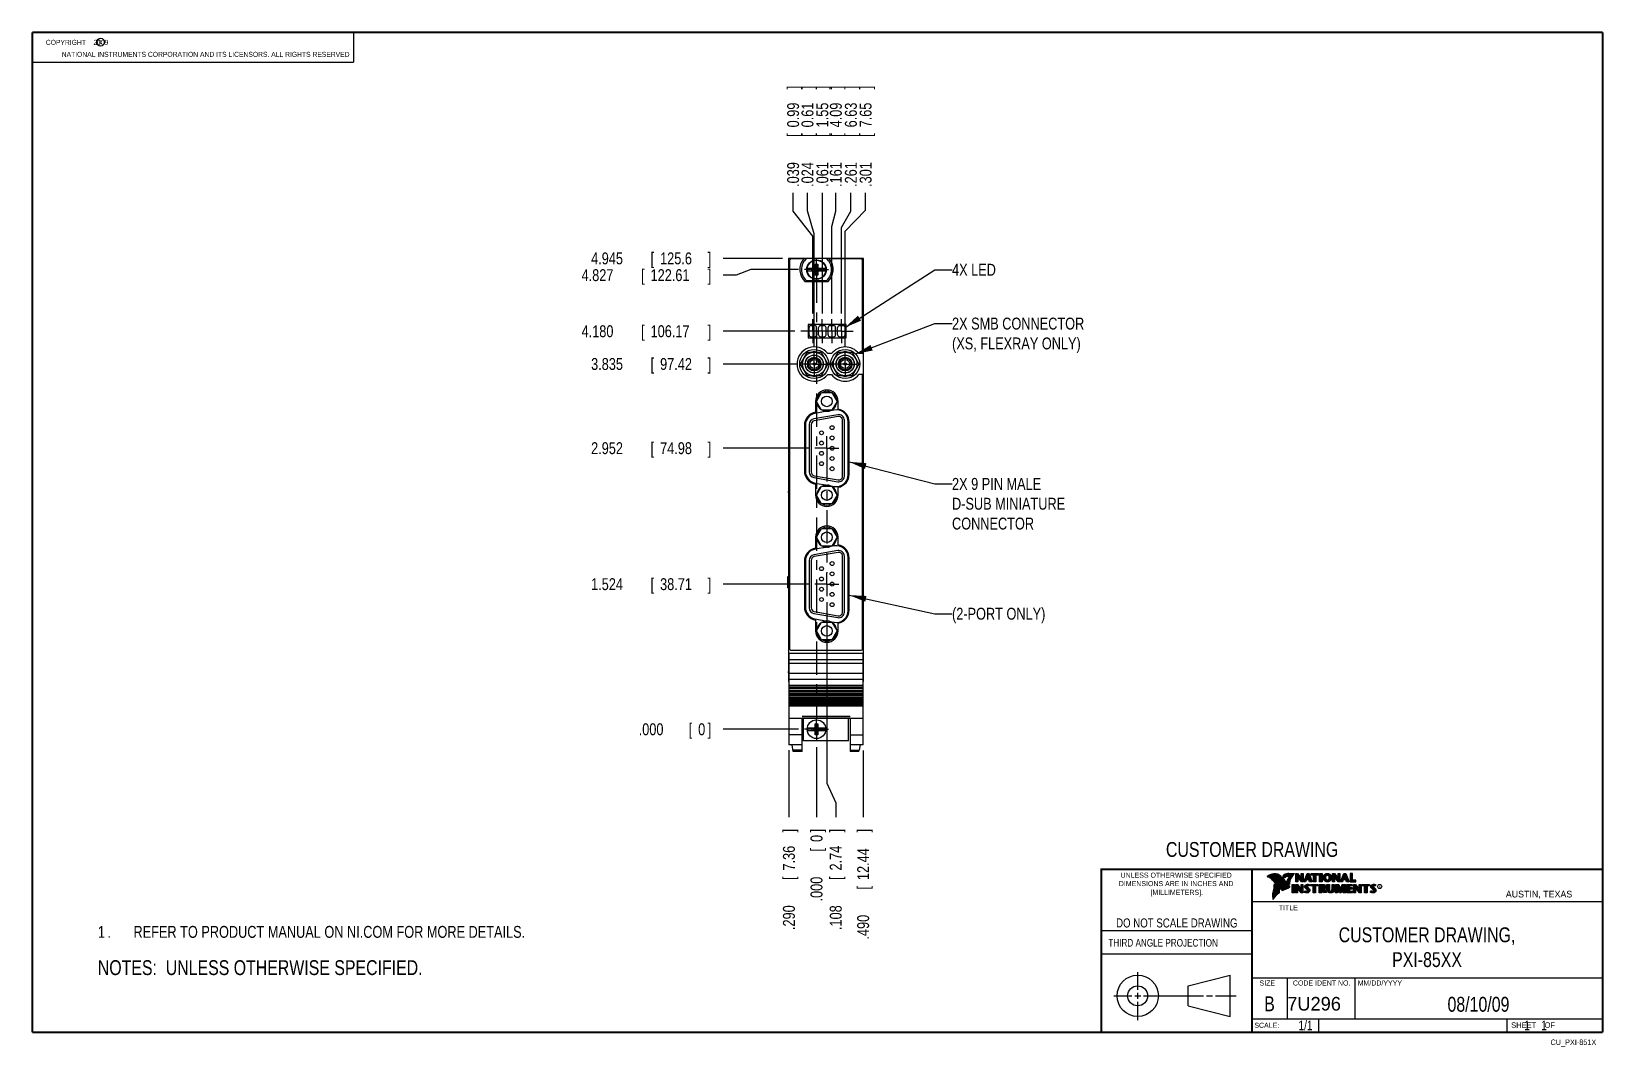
# Model space of a CAD drawing. Header units: inches. Extents: x 0.2 to 16.8, y 0.1 to 10.8.
import ezdxf
from ezdxf.enums import TextEntityAlignment as Align

# ---------------------------------------------------------------- set-up
doc = ezdxf.new("R2010")
doc.units = ezdxf.units.IN
doc.header["$LTSCALE"] = 0.935
doc.header["$MEASUREMENT"] = 0
doc.linetypes.add('CENTER', pattern=[0.6, 0.375, -0.075, 0.075, -0.075])
doc.layers.get('0').update_dxf_attribs({"linetype": 'CONTINUOUS'})
for name, color, linetype in [('DEFAULT_1', 7, 'CENTER'), ('DETAIL', 7, 'CONTINUOUS'), ('DIMENSIONS', 7, 'CONTINUOUS')]:
    doc.layers.add(name, color=color, linetype=linetype)
doc.styles.get("Standard").update_dxf_attribs({"font": 'txt', "width": 0.8})
doc.dimstyles.new('DIMSTYLE_1', dxfattribs={"dimtxt": 0.125, "dimasz": 0.18, "dimexe": 0.18, "dimexo": 0.0625, "dimgap": 0.09, "dimtad": 0, "dimtih": 1, "dimtoh": 1, "dimdec": 3, "dimzin": 4, "dimdsep": 46, "dimtxsty": 'STANDARD', "dimblk": '_FILLED', "dimblk1": '_FILLED', "dimblk2": '_FILLED', "dimcen": 0.09, "dimadec": 0, "dimazin": 0, "dimtp": 0.01, "dimtm": 0.01, "dimtfac": 1, "dimtdec": 3, "dimtofl": 0, "dimtmove": 0, "dimatfit": 3, "dimldrblk": '_FILLED', "dimfxl": 1, "dimtolj": 1, "dimtzin": 4, "dimarcsym": 0})

msp = doc.modelspace()

# ---------------------------------------------------------------- texts
at = {"color": 2, "linetype": 'CONTINUOUS', "width": 0.8}
for s, height, p in [('c', 0.053, (0.946, 10.6363)), ('NATIONAL INSTRUMENTS CORPORATION AND ITS LICENSORS. ALL RIGHTS RESERVED', 0.053, (0.5583, 10.5016)), ('THIRD ANGLE PROJECTION', 0.08, (11.5564, 1.1584))]:
    msp.add_text(s, height=height, dxfattribs=at).set_placement(p)
at = {"color": 7, "linetype": 'CONTINUOUS', "width": 0.8}
for s, height, p in [('CUSTOMER DRAWING', 0.15625, (13.0668, 2.1001)), ('DO NOT SCALE DRAWING', 0.095, (12.2754, 1.3592)), ('B', 0.1562, (13.2497, 0.4798)), ('08/10/09', 0.15625, (15.4455, 0.4744))]:
    msp.add_text(s, height=height, dxfattribs=at).set_placement(p, align=Align.CENTER)
at = {"color": 2, "linetype": 'CONTINUOUS'}
for s, p in [('DIMENSIONS ARE IN INCHES AND', (12.2688, 1.7933)), ('UNLESS OTHERWISE SPECIFIED', (12.2688, 1.8819)), ('[MILLIMETERS].', (12.2746, 1.7015))]:
    msp.add_text(s, height=0.053254, dxfattribs=at).set_placement(p, align=Align.CENTER)
for s, height, p in [('R', 0.0217, (14.3971, 1.7782)), ('AUSTIN, TEXAS', 0.069617, (15.7327, 1.6745)), ('TITLE', 0.05325, (13.3474, 1.5397)), ('SIZE', 0.05325, (13.1451, 0.7494)), ('MM/DD/YYYY', 0.05325, (14.1765, 0.7494)), ('SCALE:', 0.05325, (13.0904, 0.3053)), ('SHEET    OF', 0.057262, (15.7892, 0.3052))]:
    msp.add_text(s, height=height, dxfattribs=at).set_placement(p)
at = {"color": 2, "linetype": 'CONTINUOUS', "width": 0.95}
msp.add_text('CODE IDENT NO.', height=0.053254, dxfattribs=at).set_placement((13.7978, 0.7494), align=Align.CENTER)
at = {"color": 7, "linetype": 'CONTINUOUS'}
msp.add_text('7U296', height=0.14316, dxfattribs=at).set_placement((13.4363, 0.4866))
at = {"color": 7, "linetype": 'CONTINUOUS', "width": 0.8}
msp.add_text('1/1', height=0.1, dxfattribs=at).set_placement((13.7025, 0.2805), align=Align.RIGHT)
at = {"color": 2, "linetype": 'CONTINUOUS', "width": 0.8}
msp.add_text('CU_PXI-851X', height=0.057262, dxfattribs=at).set_placement((16.6837, 0.1254), align=Align.RIGHT)
at = {"color": 2, "linetype": 'CONTINUOUS', "insert": (0.3125, 10.6805), "char_height": 0.053, "width": 0.8904, "attachment_point": 1}
msp.add_mtext('    COPYRIGHT    2009', dxfattribs=at)
at = {"color": 7, "linetype": 'CONTINUOUS'}
for s, insert, char_height, width, attachment_point in [('CUSTOMER DRAWING,\\PPXI-85XX', (14.9051, 1.3603), 0.15625, 2.125, 2), ('    1    1', (15.8075, 0.3805), 0.1, 0.8, 1)]:
    msp.add_mtext(s, dxfattribs=dict(at, insert=insert, char_height=char_height, width=width, attachment_point=attachment_point))
at = {"layer": 'DETAIL', "color": 2, "linetype": 'CONTINUOUS', "width": 0.8}
for s, p in [('4X LED', (9.9137, 8.2037)), ('(2-PORT ONLY)', (9.9137, 4.5914))]:
    msp.add_text(s, height=0.125, dxfattribs=at).set_placement(p)
at = {"layer": 'DETAIL', "color": 2, "linetype": 'CONTINUOUS', "char_height": 0.125, "attachment_point": 1}
for s, insert, width in [('2X SMB CONNECTOR\\P(XS, FLEXRAY ONLY)', (9.9137, 7.7634), 1.8), ('2X 9 PIN MALE\\PD-SUB MINIATURE\\PCONNECTOR', (9.9137, 6.08), 1.5)]:
    msp.add_mtext(s, dxfattribs=dict(at, insert=insert, width=width))

# ---------------------------------------------------------------- blocks, each defined once
blk = doc.blocks.new('*D0')
at = {"layer": 'DIMENSIONS', "color": 2, "linetype": 'CONTINUOUS'}
blk.add_line((8.2, 3.221), (8.2, 2.519), dxfattribs=at)
at = {"layer": 'DIMENSIONS', "color": 2, "linetype": 'CONTINUOUS', "width": 0.8}
for s, p in [(']', (8.262, 2.357)), ('7.36', (8.262, 1.957)), ('[', (8.262, 1.857)), ('.290', (8.262, 1.332))]:
    blk.add_text(s, height=0.125, rotation=90, dxfattribs=at).set_placement(p)
blk = doc.blocks.new('_FILLED')
at = {"color": 0, "linetype": 'BYBLOCK'}
blk.add_solid([(0, 0), (-1, 0.174), (-1, -0.174)], dxfattribs=at)
blk = doc.blocks.new('*D1')
at = {"layer": 'DIMENSIONS', "color": 2, "linetype": 'CONTINUOUS'}
blk.add_line((8.49, 3.253), (8.49, 2.519), dxfattribs=at)
at = {"layer": 'DIMENSIONS', "color": 2, "linetype": 'CONTINUOUS', "width": 0.8}
for s, p in [(']', (8.552, 2.357)), ('0', (8.552, 2.257)), ('[', (8.552, 2.157)), ('.000', (8.552, 1.632))]:
    blk.add_text(s, height=0.125, rotation=90, dxfattribs=at).set_placement(p)
blk = doc.blocks.new('*D2')
at = {"layer": 'DIMENSIONS', "color": 2, "linetype": 'CONTINUOUS'}
blk.add_line((8.133, 8.386), (7.508, 8.386), dxfattribs=at)
at = {"layer": 'DIMENSIONS', "color": 2, "linetype": 'CONTINUOUS', "width": 0.8}
for s, p in [('4.945', (6.121, 8.323)), ('[', (6.746, 8.323)), ('125.6', (6.846, 8.323)), (']', (7.346, 8.323))]:
    blk.add_text(s, height=0.125, dxfattribs=at).set_placement(p)
blk = doc.blocks.new('*D3')
at = {"layer": 'DIMENSIONS', "color": 2, "linetype": 'CONTINUOUS'}
blk.add_line((8.302, 3.441), (7.508, 3.441), dxfattribs=at)
at = {"layer": 'DIMENSIONS', "color": 2, "linetype": 'CONTINUOUS', "width": 0.8}
for s, p in [('.000', (6.621, 3.378)), ('[', (7.146, 3.378)), ('0', (7.246, 3.378)), (']', (7.346, 3.378))]:
    blk.add_text(s, height=0.125, dxfattribs=at).set_placement(p)
blk = doc.blocks.new('*D4')
at = {"layer": 'DIMENSIONS', "color": 2, "linetype": 'CONTINUOUS'}
for p, q in [((7.798, 8.268), (7.644, 8.21)), ((8.302, 8.268), (7.798, 8.268)), ((7.644, 8.21), (7.508, 8.21))]:
    blk.add_line(p, q, dxfattribs=at)
at = {"layer": 'DIMENSIONS', "color": 2, "linetype": 'CONTINUOUS', "width": 0.8}
for s, p in [('4.827', (6.021, 8.147)), ('[', (6.646, 8.147)), ('122.61', (6.746, 8.147)), (']', (7.346, 8.147))]:
    blk.add_text(s, height=0.125, dxfattribs=at).set_placement(p)
blk = doc.blocks.new('*D5')
at = {"layer": 'DIMENSIONS', "color": 2, "linetype": 'CONTINUOUS'}
blk.add_line((8.278, 7.276), (7.508, 7.276), dxfattribs=at)
at = {"layer": 'DIMENSIONS', "color": 2, "linetype": 'CONTINUOUS', "width": 0.8}
for s, p in [('3.835', (6.121, 7.214)), ('[', (6.746, 7.214)), ('97.42', (6.846, 7.214)), (']', (7.346, 7.214))]:
    blk.add_text(s, height=0.125, dxfattribs=at).set_placement(p)
blk = doc.blocks.new('*D6')
at = {"layer": 'DIMENSIONS', "color": 2, "linetype": 'CONTINUOUS'}
blk.add_line((8.263, 7.621), (7.508, 7.621), dxfattribs=at)
at = {"layer": 'DIMENSIONS', "color": 2, "linetype": 'CONTINUOUS', "width": 0.8}
for s, p in [('4.180', (6.021, 7.558)), ('[', (6.646, 7.558)), ('106.17', (6.746, 7.558)), (']', (7.346, 7.558))]:
    blk.add_text(s, height=0.125, dxfattribs=at).set_placement(p)
blk = doc.blocks.new('*D7')
at = {"layer": 'DIMENSIONS', "color": 2, "linetype": 'CONTINUOUS'}
blk.add_line((8.41, 6.393), (7.508, 6.393), dxfattribs=at)
at = {"layer": 'DIMENSIONS', "color": 2, "linetype": 'CONTINUOUS', "width": 0.8}
for s, p in [('2.952', (6.121, 6.33)), ('[', (6.746, 6.33)), ('74.98', (6.846, 6.33)), (']', (7.346, 6.33))]:
    blk.add_text(s, height=0.125, dxfattribs=at).set_placement(p)
blk = doc.blocks.new('*D8')
at = {"layer": 'DIMENSIONS', "color": 2, "linetype": 'CONTINUOUS'}
blk.add_line((8.41, 4.965), (7.508, 4.965), dxfattribs=at)
at = {"layer": 'DIMENSIONS', "color": 2, "linetype": 'CONTINUOUS', "width": 0.8}
for s, p in [('1.524', (6.121, 4.902)), ('[', (6.746, 4.902)), ('38.71', (6.846, 4.902)), (']', (7.346, 4.902))]:
    blk.add_text(s, height=0.125, dxfattribs=at).set_placement(p)
blk = doc.blocks.new('*D9')
at = {"layer": 'DIMENSIONS', "color": 2, "linetype": 'CONTINUOUS'}
for p, q in [((8.394, 8.886), (8.394, 9.074)), ((8.466, 8.642), (8.394, 8.886)), ((8.466, 7.464), (8.466, 8.642))]:
    blk.add_line(p, q, dxfattribs=at)
at = {"layer": 'DIMENSIONS', "color": 2, "linetype": 'CONTINUOUS', "width": 0.8}
for s, p in [(']', (8.457, 10.161)), ('0.61', (8.457, 9.761)), ('[', (8.457, 9.661)), ('.024', (8.457, 9.136))]:
    blk.add_text(s, height=0.125, rotation=90, dxfattribs=at).set_placement(p)
blk = doc.blocks.new('*D10')
at = {"layer": 'DIMENSIONS', "color": 2, "linetype": 'CONTINUOUS'}
for p, q in [((8.244, 8.883), (8.244, 9.074)), ((8.451, 8.618), (8.244, 8.883)), ((8.451, 7.808), (8.451, 8.618))]:
    blk.add_line(p, q, dxfattribs=at)
at = {"layer": 'DIMENSIONS', "color": 2, "linetype": 'CONTINUOUS', "width": 0.8}
for s, p in [(']', (8.306, 10.161)), ('0.99', (8.306, 9.761)), ('[', (8.306, 9.661)), ('.039', (8.306, 9.136))]:
    blk.add_text(s, height=0.125, rotation=90, dxfattribs=at).set_placement(p)
blk = doc.blocks.new('*D11')
at = {"layer": 'DIMENSIONS', "color": 2, "linetype": 'CONTINUOUS'}
blk.add_line((8.551, 7.808), (8.551, 9.074), dxfattribs=at)
at = {"layer": 'DIMENSIONS', "color": 2, "linetype": 'CONTINUOUS', "width": 0.8}
for s, p in [(']', (8.613, 10.161)), ('1.55', (8.613, 9.761)), ('[', (8.613, 9.661)), ('.061', (8.613, 9.136))]:
    blk.add_text(s, height=0.125, rotation=90, dxfattribs=at).set_placement(p)
blk = doc.blocks.new('*D12')
at = {"layer": 'DIMENSIONS', "color": 2, "linetype": 'CONTINUOUS'}
for p, q in [((8.693, 8.882), (8.693, 9.074)), ((8.651, 8.72), (8.693, 8.882)), ((8.651, 7.808), (8.651, 8.72))]:
    blk.add_line(p, q, dxfattribs=at)
at = {"layer": 'DIMENSIONS', "color": 2, "linetype": 'CONTINUOUS', "width": 0.8}
for s, p in [(']', (8.755, 10.161)), ('4.09', (8.755, 9.761)), ('[', (8.755, 9.661)), ('.161', (8.755, 9.136))]:
    blk.add_text(s, height=0.125, rotation=90, dxfattribs=at).set_placement(p)
blk = doc.blocks.new('*D13')
at = {"layer": 'DIMENSIONS', "color": 2, "linetype": 'CONTINUOUS'}
for p, q in [((8.85, 8.88), (8.85, 9.074)), ((8.751, 8.709), (8.85, 8.88)), ((8.751, 7.808), (8.751, 8.709))]:
    blk.add_line(p, q, dxfattribs=at)
at = {"layer": 'DIMENSIONS', "color": 2, "linetype": 'CONTINUOUS', "width": 0.8}
for s, p in [(']', (8.913, 10.161)), ('6.63', (8.913, 9.761)), ('[', (8.913, 9.661)), ('.261', (8.913, 9.136))]:
    blk.add_text(s, height=0.125, rotation=90, dxfattribs=at).set_placement(p)
blk = doc.blocks.new('*D14')
at = {"layer": 'DIMENSIONS', "color": 2, "linetype": 'CONTINUOUS'}
for p, q in [((9.006, 8.891), (9.006, 9.074)), ((8.791, 8.671), (9.006, 8.891)), ((8.791, 7.464), (8.791, 8.671))]:
    blk.add_line(p, q, dxfattribs=at)
at = {"layer": 'DIMENSIONS', "color": 2, "linetype": 'CONTINUOUS', "width": 0.8}
for s, p in [(']', (9.068, 10.161)), ('7.65', (9.068, 9.761)), ('[', (9.068, 9.661)), ('.301', (9.068, 9.136))]:
    blk.add_text(s, height=0.125, rotation=90, dxfattribs=at).set_placement(p)
blk = doc.blocks.new('*D15')
at = {"layer": 'DIMENSIONS', "color": 2, "linetype": 'CONTINUOUS'}
for p, q in [((8.598, 4.777), (8.598, 2.873)), ((8.598, 2.873), (8.691, 2.669)), ((8.691, 2.669), (8.691, 2.519))]:
    blk.add_line(p, q, dxfattribs=at)
at = {"layer": 'DIMENSIONS', "color": 2, "linetype": 'CONTINUOUS', "width": 0.8}
for s, p in [(']', (8.754, 2.357)), ('2.74', (8.754, 1.957)), ('[', (8.754, 1.857)), ('.108', (8.754, 1.332))]:
    blk.add_text(s, height=0.125, rotation=90, dxfattribs=at).set_placement(p)
blk = doc.blocks.new('*D16')
at = {"layer": 'DIMENSIONS', "color": 2, "linetype": 'CONTINUOUS'}
blk.add_line((8.979, 3.216), (8.979, 2.519), dxfattribs=at)
at = {"layer": 'DIMENSIONS', "color": 2, "linetype": 'CONTINUOUS', "width": 0.8}
for s, p in [(']', (9.042, 2.357)), ('12.44', (9.042, 1.857)), ('[', (9.042, 1.757)), ('.490', (9.042, 1.232))]:
    blk.add_text(s, height=0.125, rotation=90, dxfattribs=at).set_placement(p)
blk = doc.blocks.new('NOTES_HEADER_BL0', base_point=(3.1215, 0.9375))
at = {"layer": 'DETAIL', "color": 2, "linetype": 'CONTINUOUS', "width": 0.8}
blk.add_text('NOTES:  UNLESS OTHERWISE SPECIFIED.', height=0.156, dxfattribs=at).set_placement((0.9375, 0.8595))
blk = doc.blocks.new('CUSTOM_NOTE_BL1', base_point=(3.675, 1.312))
at = {"layer": 'DETAIL', "color": 2, "linetype": 'CONTINUOUS', "width": 0.8}
for s, p in [('1', (0.938, 1.25)), ('REFER TO PRODUCT MANUAL ON NI.COM FOR MORE DETAILS.', (1.312, 1.25)), ('.', (1.038, 1.25))]:
    blk.add_text(s, height=0.125, dxfattribs=at).set_placement(p)

# ---------------------------------------------------------------- dimensions: what is measured, and where the dimension line sits
at = {"layer": 'DIMENSIONS', "color": 2, "linetype": 'CONTINUOUS'}
for feature_location, offset, dtype, origin, picture, middle in [((8.4507196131, 7.8084449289), (-0.2071963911, 1.2654), 0, (8.4897196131, 7.7459449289), '*D10', (8.243523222, 9.6988449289)), ((8.4657196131, 7.4636649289), (-0.0716272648, 1.61018), 0, (8.4897196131, 7.4011649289), '*D9', (8.3940923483, 9.6988449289)), ((8.5507, 7.8084), (0, 1.2654), 1, (8.4897, 7.7459), '*D11', (8.5507, 9.6988)), ((8.6507196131, 7.8084449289), (0.0421945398, 1.2654), 0, (8.4897196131, 7.7459449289), '*D12', (8.6929141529, 9.6988449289)), ((8.7507196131, 7.8084449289), (0.0997130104, 1.2654), 0, (8.4897196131, 7.7459449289), '*D13', (8.8504326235, 9.6988449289)), ((8.7907196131, 7.4636649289), (0.2149150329, 1.61018), 0, (8.4897196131, 7.4011649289), '*D14', (9.005634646, 9.6988449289)), ((8.1332, 8.3858), (-0.625, 0), 0, (8.3646, 3.4408), '*D2', (6.7832, 8.3858)), ((8.3021, 8.2678), (-0.7939, -0.0579), 0, (8.3646, 3.4408), '*D4', (6.7332, 8.21)), ((8.2631, 7.6208), (-0.7549, 0), 0, (8.3256, 3.4408), '*D6', (6.7332, 7.6208)), ((8.2781, 7.2761), (-0.7699, 0), 0, (8.3406, 3.4408), '*D5', (6.7832, 7.2761)), ((8.4101, 6.3928), (-0.9019, 0), 0, (8.4726, 3.4408), '*D7', (6.7832, 6.3928)), ((8.4101, 4.9648), (-0.9019, 0), 0, (8.4726, 3.4408), '*D8', (6.7832, 4.9648)), ((8.5977196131, 4.7772449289), (0.0936404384, -2.257815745), 0, (8.4897196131, 4.8397449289), '*D15', (8.6913600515, 1.8944291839)), ((8.3021196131, 3.4407876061), (-0.7939, 0), 0, (8.3646196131, 3.4407876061), '*D3', (7.0332196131, 3.4407876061)), ((8.2, 3.2209), (0, -0.7015), 1, (8.4897, 3.3157), '*D0', (8.2, 1.8944)), ((8.4897196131, 3.2531876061), (0, -0.7337584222), 1, (8.4897196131, 3.3156876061), '*D1', (8.4897196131, 2.0444291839)), ((8.9795, 3.216), (0, -0.6966), 1, (8.4897, 3.2785), '*D16', (8.9795, 1.8444))]:
    dim = msp.add_ordinate_dim(feature_location=feature_location, offset=offset, dtype=dtype, origin=origin, dimstyle='DIMSTYLE_1', dxfattribs=at)
    dim.commit()
    dim.dimension.update_dxf_attribs({"geometry": picture, "text_midpoint": middle})

# ---------------------------------------------------------------- linework, layer by layer
at = {"color": 2, "linetype": 'CONTINUOUS'}
for p, q in [((0.25, 10.7586), (3.625, 10.7586)), ((0.25, 10.7586), (0.25, 10.4456)), ((3.625, 10.7586), (3.625, 10.4456)), ((0.25, 10.4456), (3.625, 10.4456)), ((13.0652, 1.9695), (16.745, 1.9695)), ((13.0652, 1.9695), (13.0652, 0.2605)), ((13.2311, 1.8934), (13.2311, 1.8949)), ((13.2347, 1.8921), (13.2347, 1.8972)), ((13.2382, 1.8907), (13.2382, 1.8994)), ((13.2418, 1.8892), (13.2418, 1.9015)), ((13.2453, 1.8876), (13.2453, 1.9035)), ((13.2489, 1.8858), (13.2489, 1.9054)), ((13.2524, 1.8839), (13.2524, 1.9069)), ((13.256, 1.8818), (13.256, 1.9084)), ((13.2596, 1.8796), (13.2596, 1.9098)), ((13.2631, 1.8772), (13.2631, 1.9111)), ((13.2667, 1.8747), (13.2667, 1.9124)), ((13.2702, 1.872), (13.2702, 1.9135)), ((13.2738, 1.869), (13.2738, 1.9146)), ((13.2773, 1.8658), (13.2773, 1.9155)), ((13.2809, 1.8624), (13.2809, 1.9164)), ((13.2844, 1.8587), (13.2844, 1.9173)), ((13.288, 1.8549), (13.288, 1.9181)), ((13.2915, 1.851), (13.2915, 1.9188)), ((13.2951, 1.8471), (13.2951, 1.9194)), ((13.2987, 1.8431), (13.2987, 1.9198)), ((13.3022, 1.8391), (13.3022, 1.92)), ((13.3058, 1.8351), (13.3058, 1.9201)), ((13.3093, 1.8311), (13.3093, 1.9201)), ((13.3129, 1.827), (13.3129, 1.9199)), ((13.3164, 1.8229), (13.3164, 1.9196)), ((13.32, 1.8188), (13.32, 1.9192)), ((13.3235, 1.8146), (13.3235, 1.9186)), ((13.3271, 1.8104), (13.3271, 1.9179)), ((13.3306, 1.8062), (13.3306, 1.9172)), ((13.3342, 1.802), (13.3342, 1.9163)), ((13.3378, 1.7978), (13.3378, 1.9151)), ((13.3413, 1.7937), (13.3413, 1.9138)), ((13.3449, 1.7897), (13.3449, 1.9122)), ((13.3484, 1.7856), (13.3484, 1.9103)), ((13.352, 1.7817), (13.352, 1.9081)), ((13.3555, 1.7778), (13.3555, 1.9055)), ((13.3591, 1.7739), (13.3591, 1.9026)), ((13.3626, 1.7701), (13.3626, 1.8991)), ((13.3662, 1.7663), (13.3662, 1.8952)), ((13.3697, 1.7625), (13.3697, 1.8915)), ((13.3733, 1.7588), (13.3733, 1.8878)), ((13.3769, 1.7556), (13.3769, 1.8841)), ((13.3804, 1.7529), (13.3804, 1.8803)), ((13.384, 1.7512), (13.384, 1.8766)), ((13.3875, 1.7509), (13.3875, 1.8728)), ((13.4022, 1.878), (13.3901, 1.8922)), ((13.3911, 1.7518), (13.3911, 1.8691)), ((13.4029, 1.881), (13.3927, 1.893)), ((13.3946, 1.8908), (13.3946, 1.8999)), ((13.3946, 1.7533), (13.3946, 1.8653)), ((13.3982, 1.8866), (13.3982, 1.9062)), ((13.3982, 1.7548), (13.3982, 1.8615)), ((13.4017, 1.8824), (13.4017, 1.9101)), ((13.4017, 1.7563), (13.4017, 1.8574)), ((13.4053, 1.8823), (13.4053, 1.9129)), ((13.4053, 1.7578), (13.4053, 1.8531)), ((13.4088, 1.8844), (13.4088, 1.915)), ((13.4088, 1.7593), (13.4088, 1.8488)), ((13.4124, 1.887), (13.4124, 1.9167)), ((13.4124, 1.7609), (13.4124, 1.8445)), ((13.4159, 1.89), (13.4159, 1.9182)), ((13.4159, 1.7625), (13.4159, 1.8402)), ((13.4195, 1.8937), (13.4195, 1.9193)), ((13.4195, 1.7641), (13.4195, 1.8359)), ((13.4231, 1.8964), (13.4231, 1.9203)), ((13.4231, 1.7657), (13.4231, 1.8316)), ((13.4266, 1.8982), (13.4266, 1.9209)), ((13.4266, 1.7674), (13.4266, 1.8273)), ((13.4302, 1.8995), (13.4302, 1.9214)), ((13.4302, 1.7691), (13.4302, 1.823)), ((13.4414, 1.8328), (13.4319, 1.8437)), ((13.4337, 1.8997), (13.4337, 1.922)), ((13.4337, 1.7708), (13.4337, 1.8187)), ((13.4433, 1.8344), (13.4349, 1.844)), ((13.4373, 1.8991), (13.4373, 1.9224)), ((13.4373, 1.8413), (13.4373, 1.8491)), ((13.4408, 1.898), (13.4408, 1.9228)), ((13.4408, 1.8372), (13.4408, 1.8572)), ((13.4444, 1.8972), (13.4444, 1.9231)), ((13.4444, 1.8331), (13.4444, 1.8665)), ((13.4479, 1.8969), (13.4479, 1.9234)), ((13.4479, 1.8288), (13.4479, 1.873)), ((13.4515, 1.8966), (13.4515, 1.9236)), ((13.4515, 1.8247), (13.4515, 1.8764)), ((13.4529, 1.9261), (13.5132, 1.9271)), ((13.453, 1.9236), (13.5067, 1.9245)), ((13.455, 1.8965), (13.455, 1.9237)), ((13.455, 1.8207), (13.455, 1.878)), ((13.4586, 1.8964), (13.4586, 1.9237)), ((13.4586, 1.8303), (13.4586, 1.879)), ((13.4622, 1.8957), (13.4622, 1.9238)), ((13.4622, 1.8535), (13.4622, 1.8795)), ((13.4657, 1.8935), (13.4657, 1.9238)), ((13.4657, 1.8636), (13.4657, 1.8798)), ((13.4693, 1.872), (13.4693, 1.9239)), ((13.4728, 1.8794), (13.4728, 1.9239)), ((13.4764, 1.8859), (13.4764, 1.924)), ((13.4799, 1.8919), (13.4799, 1.924)), ((13.4835, 1.8973), (13.4835, 1.9241)), ((13.487, 1.9023), (13.487, 1.9242)), ((13.4906, 1.9069), (13.4906, 1.9242)), ((13.4941, 1.9112), (13.4941, 1.9243)), ((13.4977, 1.9153), (13.4977, 1.9243)), ((13.5013, 1.9191), (13.5013, 1.9244)), ((13.5261, 1.9263), (13.5451, 1.9263)), ((13.5261, 1.839), (13.5261, 1.9263)), ((13.5466, 1.839), (13.5261, 1.839)), ((13.5286, 1.9237), (13.5439, 1.9237)), ((13.5286, 1.8415), (13.5286, 1.9237)), ((13.5441, 1.8415), (13.5286, 1.8415)), ((13.5332, 1.8415), (13.5332, 1.9237)), ((13.5367, 1.8415), (13.5367, 1.9237)), ((13.5402, 1.8415), (13.5402, 1.9237)), ((13.5441, 1.8976), (13.5437, 1.9237)), ((13.5439, 1.9237), (13.5854, 1.869)), ((13.5873, 1.8415), (13.5441, 1.8976)), ((13.5441, 1.8976), (13.5441, 1.8415)), ((13.5451, 1.9263), (13.5829, 1.8765)), ((13.586, 1.839), (13.5466, 1.8902)), ((13.5466, 1.8902), (13.5466, 1.839)), ((13.5471, 1.8936), (13.5471, 1.9194)), ((13.5506, 1.8891), (13.5506, 1.9149)), ((13.5541, 1.8846), (13.5541, 1.9103)), ((13.5576, 1.8801), (13.5576, 1.9057)), ((13.561, 1.8756), (13.561, 1.9011)), ((13.5645, 1.8711), (13.5645, 1.8965)), ((13.568, 1.8665), (13.568, 1.8919)), ((13.5715, 1.862), (13.5715, 1.8874)), ((13.575, 1.8575), (13.575, 1.8828)), ((13.5784, 1.853), (13.5784, 1.8782)), ((13.5819, 1.8485), (13.5819, 1.8736)), ((13.5829, 1.9263), (13.6036, 1.9263)), ((13.5829, 1.8765), (13.5829, 1.9263)), ((13.5854, 1.9237), (13.6011, 1.9237)), ((13.5854, 1.869), (13.5854, 1.9237)), ((13.5854, 1.844), (13.5854, 1.869)), ((13.6036, 1.839), (13.586, 1.839)), ((13.6011, 1.8415), (13.5873, 1.8415)), ((13.5889, 1.8415), (13.5889, 1.9237)), ((13.5923, 1.8415), (13.5923, 1.9237)), ((13.5958, 1.8415), (13.5958, 1.9237)), ((13.5993, 1.8415), (13.5993, 1.9237)), ((13.6011, 1.9237), (13.6011, 1.8415)), ((13.6036, 1.9263), (13.6036, 1.839)), ((13.6088, 1.839), (13.6444, 1.9262)), ((13.6294, 1.839), (13.6088, 1.839)), ((13.6125, 1.8415), (13.6461, 1.9237)), ((13.6277, 1.8415), (13.6125, 1.8415)), ((13.6167, 1.8415), (13.6167, 1.8516)), ((13.6201, 1.8415), (13.6201, 1.8601)), ((13.6236, 1.8415), (13.6236, 1.8686)), ((13.6271, 1.8415), (13.6271, 1.8771)), ((13.6361, 1.8623), (13.6277, 1.8415)), ((13.6378, 1.8598), (13.6294, 1.839)), ((13.6306, 1.8486), (13.6306, 1.8857)), ((13.634, 1.8573), (13.634, 1.8942)), ((13.6665, 1.8623), (13.6361, 1.8623)), ((13.6375, 1.8623), (13.6375, 1.9027)), ((13.6647, 1.8598), (13.6378, 1.8598)), ((13.6388, 1.8711), (13.65, 1.9073)), ((13.6639, 1.8711), (13.6388, 1.8711)), ((13.641, 1.8781), (13.641, 1.9112)), ((13.641, 1.8623), (13.641, 1.8711)), ((13.6423, 1.8736), (13.6519, 1.9048)), ((13.6606, 1.8736), (13.6423, 1.8736)), ((13.6444, 1.9262), (13.6664, 1.9262)), ((13.6445, 1.8893), (13.6445, 1.9197)), ((13.6445, 1.8623), (13.6445, 1.8711)), ((13.6461, 1.9237), (13.6647, 1.9237)), ((13.6479, 1.9006), (13.6479, 1.9237)), ((13.6479, 1.8623), (13.6479, 1.8711)), ((13.65, 1.9073), (13.6541, 1.9073)), ((13.6514, 1.9073), (13.6514, 1.9237)), ((13.6514, 1.8623), (13.6514, 1.8711)), ((13.6519, 1.9048), (13.6521, 1.9048)), ((13.6521, 1.9048), (13.6606, 1.8736)), ((13.6541, 1.9073), (13.6639, 1.8711)), ((13.6549, 1.9043), (13.6549, 1.9237)), ((13.6549, 1.8623), (13.6549, 1.8711)), ((13.6584, 1.8915), (13.6584, 1.9237)), ((13.6584, 1.8623), (13.6584, 1.8711)), ((13.6618, 1.8787), (13.6618, 1.9237)), ((13.6618, 1.8623), (13.6618, 1.8711)), ((13.6647, 1.9237), (13.6959, 1.8415)), ((13.6717, 1.839), (13.6647, 1.8598)), ((13.6653, 1.8623), (13.6653, 1.922)), ((13.6664, 1.9262), (13.6995, 1.839)), ((13.6735, 1.8415), (13.6665, 1.8623)), ((13.6688, 1.8555), (13.6688, 1.9128)), ((13.6995, 1.839), (13.6717, 1.839)), ((13.6723, 1.8452), (13.6723, 1.9037)), ((13.6959, 1.8415), (13.6735, 1.8415)), ((13.6757, 1.8415), (13.6757, 1.8945)), ((13.6792, 1.8415), (13.6792, 1.8854)), ((13.6827, 1.8415), (13.6827, 1.8762)), ((13.6862, 1.8415), (13.6862, 1.8671)), ((13.6866, 1.9262), (13.7634, 1.9262)), ((13.6866, 1.9099), (13.6866, 1.9262)), ((13.7118, 1.9099), (13.6866, 1.9099)), ((13.6891, 1.9237), (13.7609, 1.9237)), ((13.6891, 1.9125), (13.6891, 1.9237)), ((13.7143, 1.9125), (13.6891, 1.9125)), ((13.6896, 1.8415), (13.6896, 1.8579)), ((13.6931, 1.9125), (13.6931, 1.9237)), ((13.6931, 1.8415), (13.6931, 1.8488)), ((13.6966, 1.9125), (13.6966, 1.9237)), ((13.7001, 1.9125), (13.7001, 1.9237)), ((13.7035, 1.9125), (13.7035, 1.9237)), ((13.707, 1.9125), (13.707, 1.9237)), ((13.7105, 1.9125), (13.7105, 1.9237)), ((13.7118, 1.839), (13.7118, 1.9099)), ((13.7382, 1.839), (13.7118, 1.839)), ((13.7143, 1.9125), (13.714, 1.9237)), ((13.7143, 1.8415), (13.7143, 1.9125)), ((13.7357, 1.8415), (13.7143, 1.8415)), ((13.7174, 1.8415), (13.7174, 1.9237)), ((13.7209, 1.8415), (13.7209, 1.9237)), ((13.7244, 1.8415), (13.7244, 1.9237)), ((13.7279, 1.8415), (13.7279, 1.9237)), ((13.7313, 1.8415), (13.7313, 1.9237)), ((13.7357, 1.9125), (13.7348, 1.9237)), ((13.7609, 1.9125), (13.7357, 1.9125)), ((13.7357, 1.9125), (13.7357, 1.8415)), ((13.7634, 1.9099), (13.7382, 1.9099)), ((13.7382, 1.9099), (13.7382, 1.839)), ((13.7383, 1.9125), (13.7383, 1.9237)), ((13.7418, 1.9125), (13.7418, 1.9237)), ((13.7452, 1.9125), (13.7452, 1.9237)), ((13.7487, 1.9125), (13.7487, 1.9237)), ((13.7522, 1.9125), (13.7522, 1.9237)), ((13.7557, 1.9125), (13.7557, 1.9237)), ((13.7591, 1.9125), (13.7591, 1.9237)), ((13.7609, 1.9237), (13.7609, 1.9125)), ((13.7634, 1.9262), (13.7634, 1.9099)), ((13.7768, 1.9262), (13.8031, 1.9262)), ((13.7768, 1.839), (13.7768, 1.9262)), ((13.8031, 1.839), (13.7768, 1.839)), ((13.7794, 1.9237), (13.8006, 1.9237)), ((13.7794, 1.8415), (13.7794, 1.9237)), ((13.8006, 1.8415), (13.7794, 1.8415)), ((13.7835, 1.8415), (13.7835, 1.9237)), ((13.787, 1.8415), (13.787, 1.9237)), ((13.7904, 1.8415), (13.7904, 1.9237)), ((13.7939, 1.8415), (13.7939, 1.9237)), ((13.7974, 1.8415), (13.7974, 1.9237)), ((13.8006, 1.9237), (13.8006, 1.8415)), ((13.8031, 1.9262), (13.8031, 1.839)), ((13.8154, 1.8853), (13.8155, 1.8871)), ((13.8154, 1.8834), (13.8154, 1.8853)), ((13.8154, 1.8816), (13.8154, 1.8834)), ((13.8155, 1.8797), (13.8154, 1.8816)), ((13.8155, 1.8871), (13.8157, 1.8889)), ((13.8157, 1.8779), (13.8155, 1.8797)), ((13.8157, 1.8889), (13.8159, 1.8907)), ((13.8159, 1.876), (13.8157, 1.8779)), ((13.8159, 1.8907), (13.8161, 1.8924)), ((13.8162, 1.8742), (13.8159, 1.876)), ((13.8161, 1.8924), (13.8165, 1.8941)), ((13.8166, 1.8724), (13.8162, 1.8742)), ((13.8165, 1.8941), (13.8169, 1.8958)), ((13.817, 1.8706), (13.8166, 1.8724)), ((13.8169, 1.8958), (13.8174, 1.8975)), ((13.8174, 1.8689), (13.817, 1.8706)), ((13.8174, 1.8975), (13.8179, 1.8991)), ((13.8179, 1.8672), (13.8174, 1.8689)), ((13.8179, 1.8991), (13.8185, 1.9006)), ((13.8179, 1.8852), (13.818, 1.8869)), ((13.8179, 1.8834), (13.8179, 1.8852)), ((13.818, 1.8817), (13.8179, 1.8834)), ((13.8185, 1.8655), (13.8179, 1.8672)), ((13.818, 1.8869), (13.8182, 1.8886)), ((13.8181, 1.8799), (13.818, 1.8817)), ((13.8182, 1.8781), (13.8181, 1.8799)), ((13.8182, 1.8886), (13.8184, 1.8903)), ((13.8184, 1.8764), (13.8182, 1.8781)), ((13.8184, 1.8903), (13.8186, 1.892)), ((13.8187, 1.8746), (13.8184, 1.8764)), ((13.8185, 1.9006), (13.8191, 1.9021)), ((13.8191, 1.8639), (13.8185, 1.8655)), ((13.8186, 1.892), (13.819, 1.8936)), ((13.8191, 1.8729), (13.8187, 1.8746)), ((13.819, 1.8936), (13.8193, 1.8952)), ((13.8191, 1.9021), (13.8198, 1.9036)), ((13.8194, 1.8712), (13.8191, 1.8729)), ((13.8198, 1.8623), (13.8191, 1.8639)), ((13.8193, 1.8952), (13.8198, 1.8967)), ((13.8199, 1.8696), (13.8194, 1.8712)), ((13.8198, 1.9036), (13.8206, 1.9051)), ((13.8198, 1.8967), (13.8203, 1.8982)), ((13.8205, 1.8607), (13.8198, 1.8623)), ((13.8204, 1.8679), (13.8199, 1.8696)), ((13.8203, 1.8982), (13.8208, 1.8997)), ((13.8209, 1.8664), (13.8204, 1.8679)), ((13.8213, 1.8592), (13.8205, 1.8607)), ((13.8206, 1.9051), (13.8214, 1.9065)), ((13.8208, 1.8997), (13.8214, 1.9011)), ((13.8209, 1.8664), (13.8208, 1.8997)), ((13.8215, 1.8648), (13.8209, 1.8664)), ((13.8221, 1.8578), (13.8213, 1.8592)), ((13.8214, 1.9065), (13.8223, 1.9079)), ((13.8214, 1.9011), (13.8221, 1.9025)), ((13.8221, 1.8633), (13.8215, 1.8648)), ((13.8221, 1.9025), (13.8228, 1.9038)), ((13.8228, 1.8619), (13.8221, 1.8633)), ((13.823, 1.8563), (13.8221, 1.8578)), ((13.8223, 1.9079), (13.8232, 1.9092)), ((13.8228, 1.9038), (13.8236, 1.9052)), ((13.8235, 1.8604), (13.8228, 1.8619)), ((13.8239, 1.855), (13.823, 1.8563)), ((13.8232, 1.9092), (13.8243, 1.9106)), ((13.8243, 1.8591), (13.8235, 1.8604)), ((13.8236, 1.9052), (13.8244, 1.9065)), ((13.8249, 1.8536), (13.8239, 1.855)), ((13.8243, 1.9106), (13.8253, 1.9119)), ((13.8243, 1.8591), (13.8244, 1.9065)), ((13.8251, 1.8577), (13.8243, 1.8591)), ((13.8244, 1.9065), (13.8253, 1.9077)), ((13.826, 1.8523), (13.8249, 1.8536)), ((13.826, 1.8564), (13.8251, 1.8577)), ((13.8253, 1.9119), (13.8265, 1.9132)), ((13.8253, 1.9077), (13.8262, 1.909)), ((13.8269, 1.8552), (13.826, 1.8564)), ((13.8271, 1.8511), (13.826, 1.8523)), ((13.8262, 1.909), (13.8273, 1.9102)), ((13.8265, 1.9132), (13.8276, 1.9144)), ((13.8279, 1.854), (13.8269, 1.8552)), ((13.8282, 1.8499), (13.8271, 1.8511)), ((13.8273, 1.9102), (13.8283, 1.9114)), ((13.8276, 1.9144), (13.8288, 1.9156)), ((13.8279, 1.854), (13.8283, 1.9114)), ((13.8289, 1.8528), (13.8279, 1.854)), ((13.8294, 1.8487), (13.8282, 1.8499)), ((13.8283, 1.9114), (13.8294, 1.9126)), ((13.8288, 1.9156), (13.8301, 1.9167)), ((13.83, 1.8517), (13.8289, 1.8528)), ((13.8294, 1.9126), (13.8306, 1.9137)), ((13.8306, 1.8476), (13.8294, 1.8487)), ((13.8311, 1.8506), (13.83, 1.8517)), ((13.8301, 1.9167), (13.8314, 1.9178)), ((13.8306, 1.9137), (13.8318, 1.9148)), ((13.8319, 1.8466), (13.8306, 1.8476)), ((13.8311, 1.8506), (13.8318, 1.9148)), ((13.8323, 1.8496), (13.8311, 1.8506)), ((13.8314, 1.9178), (13.8327, 1.9188)), ((13.8318, 1.9148), (13.833, 1.9158)), ((13.8332, 1.8456), (13.8319, 1.8466)), ((13.8335, 1.8486), (13.8323, 1.8496)), ((13.8327, 1.9188), (13.834, 1.9198)), ((13.833, 1.9158), (13.8342, 1.9168)), ((13.8346, 1.8447), (13.8332, 1.8456)), ((13.8347, 1.8477), (13.8335, 1.8486)), ((13.834, 1.9198), (13.8354, 1.9207)), ((13.8342, 1.9168), (13.8355, 1.9177)), ((13.836, 1.8438), (13.8346, 1.8447)), ((13.8347, 1.8477), (13.8355, 1.9177)), ((13.836, 1.8468), (13.8347, 1.8477)), ((13.8354, 1.9207), (13.8368, 1.9215)), ((13.8355, 1.9177), (13.8368, 1.9185)), ((13.8373, 1.846), (13.836, 1.8468)), ((13.8374, 1.843), (13.836, 1.8438)), ((13.8368, 1.9215), (13.8382, 1.9223)), ((13.8368, 1.9185), (13.8381, 1.9193)), ((13.8386, 1.8452), (13.8373, 1.846)), ((13.839, 1.8423), (13.8374, 1.843)), ((13.8381, 1.9193), (13.8394, 1.92)), ((13.8386, 1.8452), (13.8381, 1.9193)), ((13.8382, 1.9223), (13.8397, 1.923)), ((13.84, 1.8445), (13.8386, 1.8452)), ((13.8405, 1.8416), (13.839, 1.8423)), ((13.8394, 1.92), (13.8408, 1.9207)), ((13.8397, 1.923), (13.8412, 1.9237)), ((13.8397, 1.8857), (13.8398, 1.8868)), ((13.8397, 1.8845), (13.8397, 1.8857)), ((13.8397, 1.8833), (13.8397, 1.8845)), ((13.8397, 1.8821), (13.8397, 1.8833)), ((13.8397, 1.8809), (13.8397, 1.8821)), ((13.8398, 1.8796), (13.8397, 1.8809)), ((13.8398, 1.8868), (13.8399, 1.888)), ((13.8399, 1.8784), (13.8398, 1.8796)), ((13.8399, 1.888), (13.84, 1.8891)), ((13.84, 1.8773), (13.8399, 1.8784)), ((13.84, 1.8891), (13.8401, 1.8902)), ((13.8401, 1.8761), (13.84, 1.8773)), ((13.8415, 1.8439), (13.84, 1.8445)), ((13.8401, 1.8902), (13.8402, 1.8913)), ((13.8402, 1.8749), (13.8401, 1.8761)), ((13.8402, 1.8913), (13.8403, 1.8924)), ((13.8404, 1.8738), (13.8402, 1.8749)), ((13.8403, 1.8924), (13.8405, 1.8934)), ((13.8405, 1.8727), (13.8404, 1.8738)), ((13.8405, 1.8934), (13.8407, 1.8944)), ((13.8407, 1.8716), (13.8405, 1.8727)), ((13.8421, 1.8409), (13.8405, 1.8416)), ((13.8407, 1.8944), (13.8409, 1.8954)), ((13.841, 1.8706), (13.8407, 1.8716)), ((13.8408, 1.9207), (13.8422, 1.9213)), ((13.8409, 1.8954), (13.8411, 1.8963)), ((13.8412, 1.8696), (13.841, 1.8706)), ((13.8411, 1.8963), (13.8414, 1.8972)), ((13.8412, 1.9237), (13.8427, 1.9243)), ((13.8414, 1.8686), (13.8412, 1.8696)), ((13.8414, 1.8972), (13.8416, 1.8981)), ((13.8417, 1.8677), (13.8414, 1.8686)), ((13.8415, 1.8439), (13.8417, 1.8678)), ((13.843, 1.8433), (13.8415, 1.8439)), ((13.8416, 1.8981), (13.8419, 1.899)), ((13.842, 1.8667), (13.8417, 1.8677)), ((13.8419, 1.899), (13.8422, 1.8999)), ((13.842, 1.8991), (13.8422, 1.9213)), ((13.8423, 1.8658), (13.842, 1.8667)), ((13.8438, 1.8404), (13.8421, 1.8409)), ((13.8422, 1.9213), (13.8436, 1.9219)), ((13.8422, 1.8999), (13.8426, 1.9007)), ((13.8422, 1.8844), (13.8423, 1.8856)), ((13.8422, 1.8833), (13.8422, 1.8844)), ((13.8422, 1.8821), (13.8422, 1.8833)), ((13.8423, 1.8809), (13.8422, 1.8821)), ((13.8423, 1.8867), (13.8424, 1.8878)), ((13.8423, 1.8856), (13.8423, 1.8867)), ((13.8423, 1.8798), (13.8423, 1.8809)), ((13.8424, 1.8786), (13.8423, 1.8798)), ((13.8427, 1.865), (13.8423, 1.8658)), ((13.8424, 1.8878), (13.8425, 1.8889)), ((13.8425, 1.8775), (13.8424, 1.8786)), ((13.8425, 1.8889), (13.8426, 1.89)), ((13.8426, 1.8764), (13.8425, 1.8775)), ((13.8426, 1.9007), (13.843, 1.9016)), ((13.8426, 1.89), (13.8427, 1.891)), ((13.8427, 1.8753), (13.8426, 1.8764)), ((13.8427, 1.9243), (13.8443, 1.9248)), ((13.8427, 1.891), (13.8428, 1.892)), ((13.8429, 1.8742), (13.8427, 1.8753)), ((13.8431, 1.8641), (13.8427, 1.865)), ((13.8428, 1.892), (13.843, 1.893)), ((13.843, 1.8731), (13.8429, 1.8742)), ((13.843, 1.9016), (13.8434, 1.9024)), ((13.843, 1.893), (13.8432, 1.8939)), ((13.8432, 1.8721), (13.843, 1.8731)), ((13.8445, 1.8428), (13.843, 1.8433)), ((13.8434, 1.8633), (13.8431, 1.8641)), ((13.8432, 1.8939), (13.8434, 1.8948)), ((13.8434, 1.8712), (13.8432, 1.8721)), ((13.8434, 1.9024), (13.8438, 1.9032)), ((13.8434, 1.8948), (13.8436, 1.8957)), ((13.8436, 1.8702), (13.8434, 1.8712)), ((13.8439, 1.8625), (13.8434, 1.8633)), ((13.8436, 1.9219), (13.8451, 1.9224)), ((13.8436, 1.8957), (13.8438, 1.8965)), ((13.8439, 1.8693), (13.8436, 1.8702)), ((13.8438, 1.9032), (13.8443, 1.904)), ((13.8438, 1.8965), (13.844, 1.8974)), ((13.8455, 1.8399), (13.8438, 1.8404)), ((13.8441, 1.8684), (13.8439, 1.8693)), ((13.8443, 1.8617), (13.8439, 1.8625)), ((13.844, 1.8974), (13.8443, 1.8982)), ((13.8444, 1.8676), (13.8441, 1.8684)), ((13.8443, 1.9248), (13.8459, 1.9253)), ((13.8443, 1.904), (13.8447, 1.9047)), ((13.8443, 1.8982), (13.8446, 1.899)), ((13.8448, 1.8609), (13.8443, 1.8617)), ((13.8447, 1.8667), (13.8444, 1.8676)), ((13.8462, 1.8423), (13.8445, 1.8428)), ((13.8446, 1.899), (13.8449, 1.8997)), ((13.8447, 1.9047), (13.8453, 1.9055)), ((13.845, 1.8659), (13.8447, 1.8667)), ((13.8453, 1.8602), (13.8448, 1.8609)), ((13.8449, 1.8997), (13.8453, 1.9005)), ((13.8454, 1.8651), (13.845, 1.8659)), ((13.8451, 1.9224), (13.8466, 1.9229)), ((13.8453, 1.9055), (13.8451, 1.9224)), ((13.8453, 1.9055), (13.8458, 1.9062)), ((13.8453, 1.9005), (13.8456, 1.9012)), ((13.8458, 1.8595), (13.8453, 1.8602)), ((13.8457, 1.8644), (13.8454, 1.8651)), ((13.8473, 1.8395), (13.8455, 1.8399)), ((13.8456, 1.9012), (13.846, 1.902)), ((13.8461, 1.8637), (13.8457, 1.8644)), ((13.8458, 1.9062), (13.8464, 1.9068)), ((13.8464, 1.8588), (13.8458, 1.8595)), ((13.846, 1.8424), (13.8458, 1.8595)), ((13.8459, 1.9253), (13.8476, 1.9257)), ((13.846, 1.902), (13.8464, 1.9027)), ((13.8465, 1.863), (13.8461, 1.8637)), ((13.8478, 1.8419), (13.8462, 1.8423)), ((13.8464, 1.9068), (13.847, 1.9074)), ((13.8464, 1.9027), (13.8468, 1.9033)), ((13.847, 1.8581), (13.8464, 1.8588)), ((13.8469, 1.8623), (13.8465, 1.863)), ((13.8466, 1.9229), (13.8481, 1.9233)), ((13.8468, 1.9033), (13.8473, 1.9039)), ((13.8473, 1.8617), (13.8469, 1.8623)), ((13.847, 1.9074), (13.8477, 1.908)), ((13.8477, 1.8575), (13.847, 1.8581)), ((13.8473, 1.9039), (13.8478, 1.9045)), ((13.8478, 1.8611), (13.8473, 1.8617)), ((13.8491, 1.8391), (13.8473, 1.8395)), ((13.8476, 1.9257), (13.8492, 1.9261)), ((13.8477, 1.908), (13.8483, 1.9086)), ((13.8483, 1.857), (13.8477, 1.8575)), ((13.8478, 1.9045), (13.8482, 1.9051)), ((13.8483, 1.8605), (13.8478, 1.8611)), ((13.8495, 1.8416), (13.8478, 1.8419)), ((13.8481, 1.9233), (13.8497, 1.9236)), ((13.8482, 1.9051), (13.8488, 1.9056)), ((13.8483, 1.9086), (13.849, 1.9091)), ((13.8488, 1.8599), (13.8483, 1.8605)), ((13.849, 1.8564), (13.8483, 1.857)), ((13.8488, 1.9056), (13.8493, 1.9061)), ((13.8494, 1.8594), (13.8488, 1.8599)), ((13.849, 1.9091), (13.8497, 1.9095)), ((13.8498, 1.8559), (13.849, 1.8564)), ((13.8509, 1.8388), (13.8491, 1.8391)), ((13.8492, 1.9261), (13.8509, 1.9264)), ((13.8493, 1.9061), (13.8498, 1.9065)), ((13.8499, 1.8589), (13.8494, 1.8594)), ((13.8495, 1.9094), (13.8495, 1.9236)), ((13.8495, 1.8416), (13.8495, 1.8561)), ((13.8513, 1.8413), (13.8495, 1.8416)), ((13.8497, 1.9236), (13.8513, 1.9239)), ((13.8497, 1.9095), (13.8505, 1.9099)), ((13.8498, 1.9065), (13.8504, 1.9069)), ((13.8505, 1.8555), (13.8498, 1.8559)), ((13.8505, 1.8585), (13.8499, 1.8589)), ((13.8504, 1.9069), (13.851, 1.9073)), ((13.8505, 1.9099), (13.8512, 1.9103)), ((13.8511, 1.8581), (13.8505, 1.8585)), ((13.8513, 1.8551), (13.8505, 1.8555)), ((13.8509, 1.9264), (13.8527, 1.9266)), ((13.8528, 1.8386), (13.8509, 1.8388)), ((13.851, 1.9073), (13.8516, 1.9077)), ((13.8518, 1.8577), (13.8511, 1.8581)), ((13.8512, 1.9103), (13.852, 1.9106)), ((13.8513, 1.9239), (13.853, 1.9241)), ((13.8521, 1.8547), (13.8513, 1.8551)), ((13.853, 1.8411), (13.8513, 1.8413)), ((13.8516, 1.9077), (13.8523, 1.908)), ((13.8524, 1.8574), (13.8518, 1.8577)), ((13.852, 1.9106), (13.8528, 1.9109)), ((13.853, 1.8544), (13.8521, 1.8547)), ((13.8523, 1.908), (13.8529, 1.9083)), ((13.8531, 1.8571), (13.8524, 1.8574)), ((13.8527, 1.9266), (13.8544, 1.9268)), ((13.8528, 1.9109), (13.8536, 1.9111)), ((13.8547, 1.8384), (13.8528, 1.8386)), ((13.8529, 1.9083), (13.8536, 1.9085)), ((13.853, 1.9241), (13.8546, 1.9243)), ((13.853, 1.9109), (13.853, 1.9241)), ((13.8538, 1.8542), (13.853, 1.8544)), ((13.853, 1.8411), (13.853, 1.8544)), ((13.8548, 1.841), (13.853, 1.8411)), ((13.8538, 1.8568), (13.8531, 1.8571)), ((13.8536, 1.9111), (13.8545, 1.9113)), ((13.8536, 1.9085), (13.8543, 1.9087)), ((13.8545, 1.8566), (13.8538, 1.8568)), ((13.8547, 1.854), (13.8538, 1.8542)), ((13.8543, 1.9087), (13.855, 1.9089)), ((13.8544, 1.9268), (13.8561, 1.9269)), ((13.8545, 1.9113), (13.8553, 1.9115)), ((13.8552, 1.8564), (13.8545, 1.8566)), ((13.8546, 1.9243), (13.8563, 1.9244)), ((13.8556, 1.8538), (13.8547, 1.854)), ((13.8565, 1.8384), (13.8547, 1.8384)), ((13.8566, 1.8409), (13.8548, 1.841)), ((13.855, 1.9089), (13.8557, 1.909)), ((13.8559, 1.8563), (13.8552, 1.8564)), ((13.8553, 1.9115), (13.8562, 1.9116)), ((13.8565, 1.8537), (13.8556, 1.8538)), ((13.8557, 1.909), (13.8565, 1.9091)), ((13.8567, 1.8562), (13.8559, 1.8563)), ((13.8561, 1.9269), (13.8579, 1.927)), ((13.8562, 1.9116), (13.8571, 1.9117)), ((13.8563, 1.9244), (13.8579, 1.9245)), ((13.8565, 1.9116), (13.8565, 1.9244)), ((13.8565, 1.9091), (13.8572, 1.9092)), ((13.8574, 1.8537), (13.8565, 1.8537)), ((13.8565, 1.8409), (13.8565, 1.8537)), ((13.8584, 1.8383), (13.8565, 1.8384)), ((13.8584, 1.8408), (13.8566, 1.8409)), ((13.8574, 1.8562), (13.8567, 1.8562)), ((13.8571, 1.9117), (13.858, 1.9117)), ((13.8572, 1.9092), (13.858, 1.9092)), ((13.8582, 1.8562), (13.8574, 1.8562)), ((13.8583, 1.8537), (13.8574, 1.8537)), ((13.8579, 1.927), (13.8596, 1.927)), ((13.8579, 1.9245), (13.8596, 1.9244)), ((13.858, 1.9117), (13.8589, 1.9117)), ((13.858, 1.9092), (13.8587, 1.9091)), ((13.8589, 1.8563), (13.8582, 1.8562)), ((13.8592, 1.8537), (13.8583, 1.8537)), ((13.8601, 1.8409), (13.8584, 1.8408)), ((13.8602, 1.8384), (13.8584, 1.8383)), ((13.8587, 1.9091), (13.8595, 1.9091)), ((13.8589, 1.9117), (13.8598, 1.9116)), ((13.8597, 1.8564), (13.8589, 1.8563)), ((13.8601, 1.8539), (13.8592, 1.8537)), ((13.8595, 1.9091), (13.8602, 1.909)), ((13.8596, 1.927), (13.8614, 1.9269)), ((13.8596, 1.9244), (13.8612, 1.9243)), ((13.8605, 1.8565), (13.8597, 1.8564)), ((13.8598, 1.9116), (13.8607, 1.9114)), ((13.8599, 1.8409), (13.8601, 1.8539)), ((13.861, 1.854), (13.8601, 1.8539)), ((13.8618, 1.841), (13.8601, 1.8409)), ((13.8602, 1.909), (13.861, 1.9088)), ((13.862, 1.8384), (13.8602, 1.8384)), ((13.8612, 1.8567), (13.8605, 1.8565)), ((13.8607, 1.9114), (13.8616, 1.9113)), ((13.861, 1.9114), (13.8612, 1.9243)), ((13.861, 1.9088), (13.8617, 1.9086)), ((13.8619, 1.8542), (13.861, 1.854)), ((13.8612, 1.9243), (13.8628, 1.9242)), ((13.862, 1.8569), (13.8612, 1.8567)), ((13.8614, 1.9269), (13.8631, 1.9267)), ((13.8616, 1.9113), (13.8624, 1.911)), ((13.8617, 1.9086), (13.8624, 1.9084)), ((13.8635, 1.8411), (13.8618, 1.841)), ((13.8627, 1.8545), (13.8619, 1.8542)), ((13.8627, 1.8571), (13.862, 1.8569)), ((13.8638, 1.8386), (13.862, 1.8384)), ((13.8624, 1.911), (13.8632, 1.9108)), ((13.8624, 1.9084), (13.8631, 1.9081)), ((13.8634, 1.8574), (13.8627, 1.8571)), ((13.8636, 1.8547), (13.8627, 1.8545)), ((13.8628, 1.9242), (13.8644, 1.924)), ((13.8631, 1.9267), (13.8648, 1.9265)), ((13.8631, 1.9081), (13.8638, 1.9079)), ((13.8632, 1.9108), (13.864, 1.9105)), ((13.8641, 1.8577), (13.8634, 1.8574)), ((13.8634, 1.8411), (13.8636, 1.8547)), ((13.8652, 1.8413), (13.8635, 1.8411)), ((13.8644, 1.8551), (13.8636, 1.8547)), ((13.8638, 1.9079), (13.8645, 1.9076)), ((13.8656, 1.8388), (13.8638, 1.8386)), ((13.864, 1.9105), (13.8648, 1.9102)), ((13.8647, 1.858), (13.8641, 1.8577)), ((13.8643, 1.9104), (13.8644, 1.924)), ((13.8644, 1.924), (13.8661, 1.9237)), ((13.8652, 1.8554), (13.8644, 1.8551)), ((13.8645, 1.9076), (13.8651, 1.9072)), ((13.8653, 1.8584), (13.8647, 1.858)), ((13.8648, 1.9265), (13.8665, 1.9262)), ((13.8648, 1.9102), (13.8656, 1.9098)), ((13.8651, 1.9072), (13.8657, 1.9069)), ((13.8659, 1.8558), (13.8652, 1.8554)), ((13.8668, 1.8416), (13.8652, 1.8413)), ((13.8659, 1.8588), (13.8653, 1.8584)), ((13.8656, 1.9098), (13.8663, 1.9094)), ((13.8673, 1.8391), (13.8656, 1.8388)), ((13.8657, 1.9069), (13.8662, 1.9065)), ((13.8665, 1.8592), (13.8659, 1.8588)), ((13.8667, 1.8562), (13.8659, 1.8558)), ((13.8661, 1.9237), (13.8676, 1.9233)), ((13.8662, 1.9065), (13.8668, 1.9061)), ((13.8663, 1.9094), (13.867, 1.909)), ((13.8665, 1.9262), (13.8682, 1.9258)), ((13.867, 1.8596), (13.8665, 1.8592)), ((13.8674, 1.8567), (13.8667, 1.8562)), ((13.8668, 1.9061), (13.8673, 1.9056)), ((13.8685, 1.842), (13.8668, 1.8416)), ((13.8669, 1.8416), (13.867, 1.8565)), ((13.867, 1.909), (13.8677, 1.9085)), ((13.8675, 1.8601), (13.867, 1.8596)), ((13.8673, 1.9056), (13.8677, 1.9052)), ((13.869, 1.8395), (13.8673, 1.8391)), ((13.8681, 1.8572), (13.8674, 1.8567)), ((13.8675, 1.9087), (13.8676, 1.9233)), ((13.868, 1.8606), (13.8675, 1.8601)), ((13.8676, 1.9233), (13.8692, 1.9229)), ((13.8677, 1.9085), (13.8683, 1.908)), ((13.8677, 1.9052), (13.8682, 1.9047)), ((13.8684, 1.8612), (13.868, 1.8606)), ((13.8687, 1.8577), (13.8681, 1.8572)), ((13.8682, 1.9258), (13.8699, 1.9254)), ((13.8682, 1.9047), (13.8686, 1.9042)), ((13.8683, 1.908), (13.869, 1.9075)), ((13.8688, 1.8618), (13.8684, 1.8612)), ((13.8701, 1.8424), (13.8685, 1.842)), ((13.8686, 1.9042), (13.869, 1.9037)), ((13.8693, 1.8583), (13.8687, 1.8577)), ((13.8693, 1.8624), (13.8688, 1.8618)), ((13.869, 1.9075), (13.8695, 1.907)), ((13.869, 1.9037), (13.8694, 1.9031)), ((13.8707, 1.8399), (13.869, 1.8395)), ((13.8692, 1.9229), (13.8708, 1.9225)), ((13.8696, 1.8631), (13.8693, 1.8624)), ((13.8699, 1.859), (13.8693, 1.8583)), ((13.8694, 1.9031), (13.8698, 1.9025)), ((13.8695, 1.907), (13.8701, 1.9064)), ((13.87, 1.8638), (13.8696, 1.8631)), ((13.8698, 1.9025), (13.8701, 1.9019)), ((13.8699, 1.9254), (13.8715, 1.9249)), ((13.8704, 1.8596), (13.8699, 1.859)), ((13.8704, 1.8645), (13.87, 1.8638)), ((13.8701, 1.9064), (13.8706, 1.9058)), ((13.8701, 1.9019), (13.8704, 1.9012)), ((13.8716, 1.8428), (13.8701, 1.8424)), ((13.8704, 1.9012), (13.8708, 1.9005)), ((13.8707, 1.8653), (13.8704, 1.8645)), ((13.8709, 1.8603), (13.8704, 1.8596)), ((13.8706, 1.9058), (13.8711, 1.9052)), ((13.871, 1.8661), (13.8707, 1.8653)), ((13.8724, 1.8404), (13.8707, 1.8399)), ((13.8708, 1.9225), (13.8723, 1.922)), ((13.871, 1.9053), (13.8708, 1.9225)), ((13.8708, 1.9005), (13.8711, 1.8998)), ((13.8714, 1.8611), (13.8709, 1.8603)), ((13.8713, 1.8669), (13.871, 1.8661)), ((13.8711, 1.9052), (13.8715, 1.9045)), ((13.8711, 1.8998), (13.8714, 1.899)), ((13.8716, 1.8677), (13.8713, 1.8669)), ((13.8714, 1.899), (13.8717, 1.8981)), ((13.8719, 1.8618), (13.8714, 1.8611)), ((13.8716, 1.8428), (13.8714, 1.8611)), ((13.8715, 1.9249), (13.8732, 1.9243)), ((13.8715, 1.9045), (13.872, 1.9038)), ((13.8719, 1.8686), (13.8716, 1.8677)), ((13.8732, 1.8434), (13.8716, 1.8428)), ((13.8717, 1.8981), (13.8719, 1.8972)), ((13.8719, 1.8972), (13.8722, 1.8963)), ((13.8722, 1.8695), (13.8719, 1.8686)), ((13.8723, 1.8626), (13.8719, 1.8618)), ((13.872, 1.9038), (13.8724, 1.9031)), ((13.8722, 1.8963), (13.8724, 1.8954)), ((13.8724, 1.8704), (13.8722, 1.8695)), ((13.8723, 1.922), (13.8738, 1.9214)), ((13.8727, 1.8634), (13.8723, 1.8626)), ((13.8724, 1.9031), (13.8727, 1.9023)), ((13.8724, 1.8954), (13.8727, 1.8944)), ((13.8727, 1.8713), (13.8724, 1.8704)), ((13.8741, 1.841), (13.8724, 1.8404)), ((13.8727, 1.9023), (13.8731, 1.9015)), ((13.8727, 1.8944), (13.8729, 1.8933)), ((13.8729, 1.8723), (13.8727, 1.8713)), ((13.873, 1.8643), (13.8727, 1.8634)), ((13.8729, 1.8933), (13.8731, 1.8923)), ((13.8731, 1.8733), (13.8729, 1.8723)), ((13.8734, 1.8651), (13.873, 1.8643)), ((13.8731, 1.9015), (13.8734, 1.9007)), ((13.8731, 1.8923), (13.8732, 1.8912)), ((13.8732, 1.8743), (13.8731, 1.8733)), ((13.8732, 1.9243), (13.8748, 1.9237)), ((13.8732, 1.8912), (13.8734, 1.8901)), ((13.8734, 1.8753), (13.8732, 1.8743)), ((13.8747, 1.844), (13.8732, 1.8434)), ((13.8734, 1.9007), (13.8737, 1.8998)), ((13.8734, 1.8901), (13.8735, 1.889)), ((13.8735, 1.8764), (13.8734, 1.8753)), ((13.8737, 1.866), (13.8734, 1.8651)), ((13.8735, 1.889), (13.8736, 1.8878)), ((13.8736, 1.8775), (13.8735, 1.8764)), ((13.8736, 1.8878), (13.8737, 1.8867)), ((13.8737, 1.8786), (13.8736, 1.8775)), ((13.8737, 1.8998), (13.8741, 1.8989)), ((13.8737, 1.8867), (13.8737, 1.8855)), ((13.8737, 1.8855), (13.8738, 1.8844)), ((13.8738, 1.8798), (13.8737, 1.8786)), ((13.874, 1.8669), (13.8737, 1.866)), ((13.8738, 1.9214), (13.8753, 1.9207)), ((13.8741, 1.8988), (13.8738, 1.9214)), ((13.8738, 1.8844), (13.8738, 1.8832)), ((13.8738, 1.8832), (13.8738, 1.8821)), ((13.8738, 1.8821), (13.8738, 1.8809)), ((13.8738, 1.8809), (13.8738, 1.8798)), ((13.8743, 1.8678), (13.874, 1.8669)), ((13.8741, 1.8989), (13.8744, 1.898)), ((13.8757, 1.8417), (13.8741, 1.841)), ((13.8746, 1.8688), (13.8743, 1.8678)), ((13.8744, 1.898), (13.8746, 1.897)), ((13.8747, 1.844), (13.8744, 1.8681)), ((13.8746, 1.897), (13.8749, 1.896)), ((13.8749, 1.8697), (13.8746, 1.8688)), ((13.8762, 1.8447), (13.8747, 1.844)), ((13.8748, 1.9237), (13.8763, 1.923)), ((13.8749, 1.896), (13.8751, 1.8949)), ((13.8751, 1.8707), (13.8749, 1.8697)), ((13.8751, 1.8949), (13.8754, 1.8938)), ((13.8754, 1.8718), (13.8751, 1.8707)), ((13.8753, 1.9207), (13.8767, 1.92)), ((13.8754, 1.8938), (13.8756, 1.8927)), ((13.8756, 1.8728), (13.8754, 1.8718)), ((13.8756, 1.8927), (13.8757, 1.8916)), ((13.8757, 1.8739), (13.8756, 1.8728)), ((13.8757, 1.8916), (13.8759, 1.8904)), ((13.8759, 1.875), (13.8757, 1.8739)), ((13.8773, 1.8424), (13.8757, 1.8417)), ((13.8759, 1.8904), (13.876, 1.8892)), ((13.876, 1.8762), (13.8759, 1.875)), ((13.876, 1.8892), (13.8761, 1.888)), ((13.8761, 1.8773), (13.876, 1.8762)), ((13.8761, 1.888), (13.8762, 1.8869)), ((13.8762, 1.8785), (13.8761, 1.8773)), ((13.8762, 1.8869), (13.8763, 1.8857)), ((13.8763, 1.8797), (13.8762, 1.8785)), ((13.8776, 1.8454), (13.8762, 1.8447)), ((13.8763, 1.923), (13.8778, 1.9223)), ((13.8763, 1.8857), (13.8763, 1.8844)), ((13.8763, 1.8844), (13.8763, 1.8832)), ((13.8763, 1.8832), (13.8763, 1.882)), ((13.8763, 1.882), (13.8763, 1.8808)), ((13.8763, 1.8808), (13.8763, 1.8797)), ((13.8767, 1.92), (13.8781, 1.9193)), ((13.8788, 1.8432), (13.8773, 1.8424)), ((13.8776, 1.8454), (13.8781, 1.9193)), ((13.879, 1.8462), (13.8776, 1.8454)), ((13.8778, 1.9223), (13.8793, 1.9215)), ((13.8781, 1.9193), (13.8795, 1.9185)), ((13.8803, 1.844), (13.8788, 1.8432)), ((13.8804, 1.847), (13.879, 1.8462)), ((13.8793, 1.9215), (13.8808, 1.9207)), ((13.8795, 1.9185), (13.8808, 1.9176)), ((13.8818, 1.8449), (13.8803, 1.844)), ((13.8817, 1.8479), (13.8804, 1.847)), ((13.8808, 1.9207), (13.8822, 1.9197)), ((13.8808, 1.9176), (13.8821, 1.9167)), ((13.8817, 1.8479), (13.8821, 1.9167)), ((13.883, 1.8489), (13.8817, 1.8479)), ((13.8832, 1.8459), (13.8818, 1.8449)), ((13.8821, 1.9167), (13.8833, 1.9158)), ((13.8822, 1.9197), (13.8836, 1.9188)), ((13.8842, 1.8499), (13.883, 1.8489)), ((13.8846, 1.8469), (13.8832, 1.8459)), ((13.8833, 1.9158), (13.8845, 1.9148)), ((13.8836, 1.9188), (13.8849, 1.9178)), ((13.8853, 1.8509), (13.8842, 1.8499)), ((13.8845, 1.9148), (13.8857, 1.9137)), ((13.8853, 1.8509), (13.8845, 1.9148)), ((13.8858, 1.848), (13.8846, 1.8469)), ((13.8849, 1.9178), (13.8862, 1.9167)), ((13.8864, 1.852), (13.8853, 1.8509)), ((13.8857, 1.9137), (13.8868, 1.9126)), ((13.8871, 1.8491), (13.8858, 1.848)), ((13.8862, 1.9167), (13.8874, 1.9156)), ((13.8875, 1.8532), (13.8864, 1.852)), ((13.8868, 1.9126), (13.8879, 1.9115)), ((13.8882, 1.8503), (13.8871, 1.8491)), ((13.8874, 1.9156), (13.8886, 1.9144)), ((13.8884, 1.8543), (13.8875, 1.8532)), ((13.8879, 1.9115), (13.8889, 1.9103)), ((13.8894, 1.8515), (13.8882, 1.8503)), ((13.8884, 1.8543), (13.8889, 1.9103)), ((13.8894, 1.8556), (13.8884, 1.8543)), ((13.8886, 1.9144), (13.8897, 1.9132)), ((13.8889, 1.9103), (13.8898, 1.9091)), ((13.8903, 1.8568), (13.8894, 1.8556)), ((13.8904, 1.8528), (13.8894, 1.8515)), ((13.8897, 1.9132), (13.8908, 1.9119)), ((13.8898, 1.9091), (13.8907, 1.9079)), ((13.8912, 1.8581), (13.8903, 1.8568)), ((13.8914, 1.8541), (13.8904, 1.8528)), ((13.8907, 1.9079), (13.8916, 1.9066)), ((13.8908, 1.9119), (13.8918, 1.9106)), ((13.892, 1.8595), (13.8912, 1.8581)), ((13.8924, 1.8554), (13.8914, 1.8541)), ((13.8916, 1.9066), (13.8924, 1.9053)), ((13.8918, 1.9106), (13.8928, 1.9093)), ((13.892, 1.8595), (13.8924, 1.9053)), ((13.8928, 1.8608), (13.892, 1.8595)), ((13.8924, 1.9053), (13.8932, 1.904)), ((13.8933, 1.8568), (13.8924, 1.8554)), ((13.8928, 1.9093), (13.8937, 1.908)), ((13.8935, 1.8622), (13.8928, 1.8608)), ((13.8932, 1.904), (13.8939, 1.9026)), ((13.8942, 1.8582), (13.8933, 1.8568)), ((13.8942, 1.8637), (13.8935, 1.8622)), ((13.8937, 1.908), (13.8946, 1.9066)), ((13.8939, 1.9026), (13.8945, 1.9012)), ((13.8948, 1.8651), (13.8942, 1.8637)), ((13.895, 1.8596), (13.8942, 1.8582)), ((13.8945, 1.9012), (13.8951, 1.8997)), ((13.8946, 1.9066), (13.8954, 1.9051)), ((13.8954, 1.8666), (13.8948, 1.8651)), ((13.8958, 1.8611), (13.895, 1.8596)), ((13.8951, 1.8997), (13.8956, 1.8982)), ((13.8954, 1.9051), (13.8961, 1.9037)), ((13.8959, 1.8681), (13.8954, 1.8666)), ((13.8956, 1.8982), (13.8961, 1.8967)), ((13.8959, 1.8681), (13.8956, 1.8982)), ((13.8965, 1.8626), (13.8958, 1.8611)), ((13.8964, 1.8697), (13.8959, 1.8681)), ((13.8961, 1.9037), (13.8968, 1.9022)), ((13.8961, 1.8967), (13.8966, 1.8951)), ((13.8968, 1.8713), (13.8964, 1.8697)), ((13.8971, 1.8641), (13.8965, 1.8626)), ((13.8966, 1.8951), (13.8969, 1.8934)), ((13.8968, 1.9022), (13.8974, 1.9006)), ((13.8972, 1.8729), (13.8968, 1.8713)), ((13.8969, 1.8934), (13.8973, 1.8918)), ((13.8978, 1.8657), (13.8971, 1.8641)), ((13.8975, 1.8745), (13.8972, 1.8729)), ((13.8973, 1.8918), (13.8976, 1.8901)), ((13.8974, 1.9006), (13.898, 1.899)), ((13.8977, 1.8762), (13.8975, 1.8745)), ((13.8976, 1.8901), (13.8978, 1.8883)), ((13.8979, 1.8779), (13.8977, 1.8762)), ((13.8978, 1.8883), (13.8979, 1.8866)), ((13.8983, 1.8673), (13.8978, 1.8657)), ((13.8979, 1.8866), (13.8981, 1.8848)), ((13.898, 1.8796), (13.8979, 1.8779)), ((13.898, 1.899), (13.8985, 1.8974)), ((13.8981, 1.8813), (13.898, 1.8796)), ((13.8981, 1.8848), (13.8981, 1.8831)), ((13.8981, 1.8831), (13.8981, 1.8813)), ((13.8988, 1.869), (13.8983, 1.8673)), ((13.8985, 1.8974), (13.899, 1.8957)), ((13.8993, 1.8707), (13.8988, 1.869)), ((13.899, 1.8957), (13.8994, 1.894)), ((13.8996, 1.8724), (13.8993, 1.8707)), ((13.8994, 1.894), (13.8998, 1.8922)), ((13.9, 1.8741), (13.8996, 1.8724)), ((13.8998, 1.8922), (13.9001, 1.8904)), ((13.9002, 1.8759), (13.9, 1.8741)), ((13.9001, 1.8904), (13.9003, 1.8886)), ((13.9004, 1.8777), (13.9002, 1.8759)), ((13.9003, 1.8886), (13.9005, 1.8868)), ((13.9006, 1.8795), (13.9004, 1.8777)), ((13.9005, 1.8868), (13.9006, 1.8849)), ((13.9006, 1.8849), (13.9006, 1.8831)), ((13.9006, 1.8831), (13.9006, 1.8813)), ((13.9006, 1.8813), (13.9006, 1.8795)), ((13.9129, 1.9263), (13.932, 1.9263)), ((13.9129, 1.839), (13.9129, 1.9263)), ((13.9334, 1.839), (13.9129, 1.839)), ((13.9154, 1.9237), (13.9307, 1.9237)), ((13.9154, 1.8415), (13.9154, 1.9237)), ((13.9309, 1.8415), (13.9154, 1.8415)), ((13.919, 1.8415), (13.919, 1.9237)), ((13.9234, 1.8415), (13.9234, 1.9237)), ((13.9269, 1.8415), (13.9269, 1.9237)), ((13.9294, 1.9237), (13.9309, 1.8976)), ((13.9307, 1.9237), (13.9722, 1.869)), ((13.9741, 1.8415), (13.9309, 1.8976)), ((13.9309, 1.8976), (13.9309, 1.8415)), ((13.932, 1.9263), (13.9697, 1.8765)), ((13.9329, 1.895), (13.9329, 1.9208)), ((13.9729, 1.839), (13.9334, 1.8902)), ((13.9334, 1.8902), (13.9334, 1.839)), ((13.9364, 1.8905), (13.9364, 1.9162)), ((13.9399, 1.886), (13.9399, 1.9117)), ((13.9433, 1.8815), (13.9433, 1.9071)), ((13.9468, 1.8769), (13.9468, 1.9025)), ((13.9503, 1.8724), (13.9503, 1.8979)), ((13.9538, 1.8679), (13.9538, 1.8933)), ((13.9573, 1.8634), (13.9573, 1.8888)), ((13.9607, 1.8589), (13.9607, 1.8842)), ((13.9642, 1.8544), (13.9642, 1.8796)), ((13.9677, 1.8498), (13.9677, 1.875)), ((13.9697, 1.9263), (13.9904, 1.9263)), ((13.9697, 1.8765), (13.9697, 1.9263)), ((13.9712, 1.8453), (13.9722, 1.869)), ((13.9722, 1.9237), (13.9879, 1.9237)), ((13.9722, 1.869), (13.9722, 1.9237)), ((13.9904, 1.839), (13.9729, 1.839)), ((13.9879, 1.8415), (13.9741, 1.8415)), ((13.9746, 1.8408), (13.9746, 1.9237)), ((13.9781, 1.8415), (13.9781, 1.9237)), ((13.9816, 1.8415), (13.9816, 1.9237)), ((13.9851, 1.8415), (13.9851, 1.9237)), ((13.9879, 1.9237), (13.9879, 1.8415)), ((13.9904, 1.9263), (13.9904, 1.839)), ((13.9956, 1.839), (14.0313, 1.9262)), ((14.0163, 1.839), (13.9956, 1.839)), ((13.9994, 1.8415), (14.033, 1.9237)), ((14.0146, 1.8415), (13.9994, 1.8415)), ((14.0024, 1.8415), (14.0024, 1.849)), ((14.0059, 1.8415), (14.0059, 1.8575)), ((14.0094, 1.8415), (14.0094, 1.866)), ((14.0129, 1.8415), (14.0129, 1.8745)), ((14.0229, 1.8623), (14.0146, 1.8415)), ((14.0163, 1.8459), (14.0163, 1.883)), ((14.0247, 1.8598), (14.0163, 1.839)), ((14.0198, 1.8546), (14.0198, 1.8915)), ((14.0533, 1.8623), (14.0229, 1.8623)), ((14.0233, 1.8623), (14.0233, 1.9)), ((14.0515, 1.8598), (14.0247, 1.8598)), ((14.0257, 1.8711), (14.0369, 1.9073)), ((14.0508, 1.8711), (14.0257, 1.8711)), ((14.0268, 1.8623), (14.0268, 1.9085)), ((14.0291, 1.8736), (14.0388, 1.9048)), ((14.0475, 1.8736), (14.0291, 1.8736)), ((14.0302, 1.8858), (14.0302, 1.917)), ((14.0302, 1.8623), (14.0302, 1.8711)), ((14.0313, 1.9262), (14.0533, 1.9262)), ((14.033, 1.9237), (14.0515, 1.9237)), ((14.0337, 1.897), (14.0337, 1.9237)), ((14.0337, 1.8623), (14.0337, 1.8711)), ((14.0369, 1.9073), (14.0409, 1.9073)), ((14.0372, 1.9073), (14.0372, 1.9237)), ((14.0372, 1.8623), (14.0372, 1.8711)), ((14.0388, 1.9048), (14.039, 1.9048)), ((14.039, 1.9048), (14.0475, 1.8736)), ((14.0407, 1.9073), (14.0407, 1.9237)), ((14.0407, 1.8623), (14.0407, 1.8711)), ((14.0409, 1.9073), (14.0508, 1.8711)), ((14.0441, 1.8956), (14.0441, 1.9237)), ((14.0441, 1.8623), (14.0441, 1.8711)), ((14.0476, 1.8828), (14.0476, 1.9237)), ((14.0476, 1.8623), (14.0476, 1.8711)), ((14.0511, 1.8623), (14.0511, 1.9237)), ((14.0515, 1.9237), (14.0827, 1.8415)), ((14.0585, 1.839), (14.0515, 1.8598)), ((14.0533, 1.9262), (14.0864, 1.839)), ((14.0604, 1.8415), (14.0533, 1.8623)), ((14.0546, 1.8587), (14.0546, 1.9157)), ((14.058, 1.8484), (14.058, 1.9066)), ((14.0864, 1.839), (14.0585, 1.839)), ((14.0827, 1.8415), (14.0604, 1.8415)), ((14.0615, 1.8415), (14.0615, 1.8974)), ((14.065, 1.8415), (14.065, 1.8883)), ((14.0685, 1.8415), (14.0685, 1.8791)), ((14.0719, 1.8415), (14.0719, 1.8699)), ((14.0754, 1.8415), (14.0754, 1.8608)), ((14.0789, 1.8415), (14.0789, 1.8516)), ((14.1236, 1.9262), (14.0973, 1.9262)), ((14.0973, 1.9262), (14.0973, 1.839)), ((14.0973, 1.839), (14.1555, 1.839)), ((14.1211, 1.9237), (14.0998, 1.9237)), ((14.0998, 1.9237), (14.0998, 1.8415)), ((14.0998, 1.8415), (14.153, 1.8415)), ((14.1032, 1.8415), (14.1032, 1.9237)), ((14.1067, 1.8415), (14.1067, 1.9237)), ((14.1102, 1.8415), (14.1102, 1.9237)), ((14.1136, 1.8415), (14.1136, 1.9237)), ((14.1171, 1.8415), (14.1171, 1.9237)), ((14.1206, 1.8415), (14.1206, 1.8527)), ((14.1211, 1.8527), (14.1211, 1.9237)), ((14.153, 1.8527), (14.1211, 1.8527)), ((14.1236, 1.8552), (14.1236, 1.9262)), ((14.1555, 1.8552), (14.1236, 1.8552)), ((14.1241, 1.8415), (14.1241, 1.8527)), ((14.1275, 1.8415), (14.1275, 1.8527)), ((14.131, 1.8415), (14.131, 1.8527)), ((14.1345, 1.8415), (14.1345, 1.8527)), ((14.138, 1.8415), (14.138, 1.8527)), ((14.1414, 1.8415), (14.1414, 1.8527)), ((14.1449, 1.8415), (14.1449, 1.8527)), ((14.1484, 1.8415), (14.1484, 1.8527)), ((14.153, 1.8415), (14.153, 1.8527)), ((14.1555, 1.839), (14.1555, 1.8552)), ((16.745, 1.9695), (16.745, 0.2605)), ((13.288, 1.6603), (13.288, 1.7273)), ((13.2915, 1.6655), (13.2915, 1.7383)), ((13.2951, 1.6705), (13.2951, 1.7497)), ((13.2987, 1.6752), (13.2987, 1.7654)), ((13.3541, 1.7564), (13.301, 1.8168)), ((13.3022, 1.6797), (13.3022, 1.7929)), ((13.3515, 1.7555), (13.3033, 1.8103)), ((13.3058, 1.684), (13.3058, 1.8075)), ((13.3093, 1.6881), (13.3093, 1.8035)), ((13.3129, 1.692), (13.3129, 1.7994)), ((13.3164, 1.6958), (13.3164, 1.7954)), ((13.32, 1.6994), (13.32, 1.7914)), ((13.3235, 1.7028), (13.3235, 1.7873)), ((13.3271, 1.7061), (13.3271, 1.7833)), ((13.3306, 1.7093), (13.3306, 1.7792)), ((13.3342, 1.7123), (13.3342, 1.7752)), ((13.3378, 1.7152), (13.3378, 1.7712)), ((13.3413, 1.718), (13.3413, 1.7671)), ((13.3449, 1.7208), (13.3449, 1.7631)), ((13.3484, 1.7234), (13.3484, 1.759)), ((13.351, 1.7252), (13.3515, 1.7555)), ((13.3534, 1.7238), (13.3541, 1.7564)), ((13.4373, 1.7725), (13.4373, 1.8144)), ((13.4408, 1.7743), (13.4408, 1.8101)), ((13.4444, 1.7761), (13.4444, 1.8058)), ((13.4479, 1.7779), (13.4479, 1.8015)), ((13.4515, 1.7798), (13.4515, 1.7972)), ((13.455, 1.7817), (13.455, 1.7929)), ((13.4609, 1.8106), (13.4586, 1.8131)), ((13.4586, 1.7837), (13.4586, 1.7886)), ((13.4865, 1.8113), (13.5128, 1.8113)), ((13.4865, 1.724), (13.4865, 1.8113)), ((13.5128, 1.724), (13.4865, 1.724)), ((13.489, 1.8087), (13.5103, 1.8087)), ((13.489, 1.7266), (13.489, 1.8087)), ((13.5103, 1.7266), (13.489, 1.7266)), ((13.4914, 1.7266), (13.4914, 1.8087)), ((13.4949, 1.7266), (13.4949, 1.8087)), ((13.4983, 1.7266), (13.4983, 1.8087)), ((13.5018, 1.7266), (13.5018, 1.8087)), ((13.5053, 1.7266), (13.5053, 1.8087)), ((13.5088, 1.7266), (13.5088, 1.8087)), ((13.5103, 1.8087), (13.5103, 1.7266)), ((13.5128, 1.8113), (13.5128, 1.724)), ((13.5241, 1.8113), (13.5432, 1.8113)), ((13.5241, 1.724), (13.5241, 1.8113)), ((13.5446, 1.724), (13.5241, 1.724)), ((13.5266, 1.8088), (13.5419, 1.8088)), ((13.5266, 1.7266), (13.5266, 1.8088)), ((13.5421, 1.7266), (13.5266, 1.7266)), ((13.5296, 1.7266), (13.5296, 1.8088)), ((13.5331, 1.7266), (13.5331, 1.8088)), ((13.5366, 1.7266), (13.5366, 1.8088)), ((13.5401, 1.7266), (13.5401, 1.8088)), ((13.5419, 1.8088), (13.5834, 1.7541)), ((13.5853, 1.7266), (13.5421, 1.7827)), ((13.5421, 1.7827), (13.5421, 1.7266)), ((13.5432, 1.8113), (13.5809, 1.7616)), ((13.5435, 1.7809), (13.5435, 1.8067)), ((13.5841, 1.724), (13.5446, 1.7753)), ((13.5446, 1.7753), (13.5446, 1.724)), ((13.547, 1.7763), (13.547, 1.8021)), ((13.5505, 1.7718), (13.5505, 1.7975)), ((13.554, 1.7673), (13.554, 1.7929)), ((13.5574, 1.7628), (13.5574, 1.7884)), ((13.5609, 1.7583), (13.5609, 1.7838)), ((13.5644, 1.7538), (13.5644, 1.7792)), ((13.5679, 1.7492), (13.5679, 1.7746)), ((13.5713, 1.7447), (13.5713, 1.77)), ((13.5748, 1.7402), (13.5748, 1.7654)), ((13.5783, 1.7357), (13.5783, 1.7609)), ((13.5809, 1.8113), (13.6016, 1.8113)), ((13.5809, 1.7616), (13.5809, 1.8113)), ((13.5818, 1.7312), (13.5818, 1.7563)), ((13.5834, 1.8088), (13.5991, 1.8088)), ((13.5834, 1.7541), (13.5834, 1.8088)), ((13.6016, 1.724), (13.5841, 1.724)), ((13.5852, 1.7266), (13.5852, 1.8088)), ((13.5991, 1.7266), (13.5853, 1.7266)), ((13.5887, 1.7266), (13.5887, 1.8088)), ((13.5922, 1.7266), (13.5922, 1.8088)), ((13.5957, 1.7266), (13.5957, 1.8088)), ((13.5991, 1.8088), (13.5991, 1.7266)), ((13.6016, 1.8113), (13.6016, 1.724)), ((13.614, 1.7304), (13.6218, 1.7448)), ((13.6189, 1.7271), (13.614, 1.7304)), ((13.6173, 1.7312), (13.6226, 1.741)), ((13.6201, 1.7293), (13.6173, 1.7312)), ((13.618, 1.7893), (13.6195, 1.7968)), ((13.6186, 1.7836), (13.618, 1.7893)), ((13.6206, 1.7785), (13.6186, 1.7836)), ((13.6237, 1.7251), (13.6189, 1.7271)), ((13.6195, 1.7968), (13.6242, 1.8037)), ((13.62, 1.7294), (13.62, 1.7362)), ((13.6245, 1.7276), (13.6201, 1.7293)), ((13.6206, 1.7892), (13.6219, 1.7958)), ((13.6211, 1.7842), (13.6206, 1.7892)), ((13.6233, 1.7746), (13.6206, 1.7785)), ((13.6228, 1.7797), (13.6211, 1.7842)), ((13.6218, 1.7448), (13.6251, 1.7424)), ((13.6219, 1.7958), (13.626, 1.8019)), ((13.6226, 1.741), (13.6237, 1.7402)), ((13.6252, 1.7762), (13.6228, 1.7797)), ((13.6285, 1.7694), (13.6233, 1.7746)), ((13.6235, 1.778), (13.6235, 1.7982)), ((13.6235, 1.7278), (13.6237, 1.7402)), ((13.6237, 1.7402), (13.6274, 1.7384)), ((13.6308, 1.7236), (13.6237, 1.7251)), ((13.6242, 1.8037), (13.6303, 1.8082)), ((13.6312, 1.7261), (13.6245, 1.7276)), ((13.6251, 1.7424), (13.6284, 1.7407)), ((13.6302, 1.7712), (13.6252, 1.7762)), ((13.626, 1.8019), (13.6315, 1.806)), ((13.6269, 1.7745), (13.6269, 1.8026)), ((13.6269, 1.727), (13.6269, 1.7386)), ((13.6274, 1.7384), (13.6321, 1.7368)), ((13.6284, 1.7407), (13.6327, 1.7392)), ((13.6405, 1.7593), (13.6285, 1.7694)), ((13.6422, 1.7612), (13.6302, 1.7712)), ((13.6303, 1.8082), (13.639, 1.8116)), ((13.6304, 1.771), (13.6304, 1.8051)), ((13.6304, 1.7263), (13.6304, 1.7374)), ((13.6368, 1.7227), (13.6308, 1.7236)), ((13.637, 1.7253), (13.6312, 1.7261)), ((13.6315, 1.806), (13.6396, 1.8092)), ((13.6321, 1.7368), (13.6366, 1.7362)), ((13.6327, 1.7392), (13.6366, 1.7388)), ((13.6339, 1.7682), (13.6339, 1.8069)), ((13.6339, 1.7257), (13.6339, 1.7366)), ((13.6366, 1.7388), (13.6402, 1.7391)), ((13.6366, 1.7362), (13.6408, 1.7366)), ((13.6411, 1.7226), (13.6368, 1.7227)), ((13.641, 1.7251), (13.637, 1.7253)), ((13.6374, 1.7653), (13.6374, 1.8083)), ((13.6374, 1.7252), (13.6374, 1.7362)), ((13.639, 1.8116), (13.6486, 1.8127)), ((13.6396, 1.8092), (13.6487, 1.8102)), ((13.6402, 1.7391), (13.6429, 1.7401)), ((13.6444, 1.7554), (13.6405, 1.7593)), ((13.6418, 1.7935), (13.6408, 1.8093)), ((13.6408, 1.7623), (13.6415, 1.791)), ((13.6408, 1.7366), (13.6441, 1.7379)), ((13.6408, 1.7251), (13.6408, 1.7366)), ((13.6539, 1.7268), (13.641, 1.7251)), ((13.6548, 1.7244), (13.6411, 1.7226)), ((13.6418, 1.7935), (13.6415, 1.791)), ((13.6415, 1.791), (13.6424, 1.7873)), ((13.6434, 1.796), (13.6418, 1.7935)), ((13.6464, 1.757), (13.6422, 1.7612)), ((13.6424, 1.7873), (13.646, 1.7827)), ((13.6429, 1.7401), (13.6455, 1.7419)), ((13.6458, 1.7978), (13.6434, 1.796)), ((13.6443, 1.7926), (13.6441, 1.7911)), ((13.6441, 1.7911), (13.6447, 1.7884)), ((13.6441, 1.7379), (13.6473, 1.7402)), ((13.6443, 1.7967), (13.6443, 1.8097)), ((13.6453, 1.7943), (13.6443, 1.7926)), ((13.6443, 1.7591), (13.6443, 1.7849)), ((13.6443, 1.7256), (13.6443, 1.738)), ((13.6467, 1.7518), (13.6444, 1.7554)), ((13.6447, 1.7884), (13.6479, 1.7845)), ((13.647, 1.7955), (13.6453, 1.7943)), ((13.6455, 1.7419), (13.647, 1.7443)), ((13.649, 1.7987), (13.6458, 1.7978)), ((13.646, 1.7827), (13.6577, 1.773)), ((13.649, 1.7529), (13.6464, 1.757)), ((13.6477, 1.7481), (13.6467, 1.7518)), ((13.6495, 1.7962), (13.647, 1.7955)), ((13.647, 1.7443), (13.6477, 1.7481)), ((13.6473, 1.7402), (13.6493, 1.7434)), ((13.6478, 1.7983), (13.6478, 1.8101)), ((13.6478, 1.7548), (13.6478, 1.7813)), ((13.6478, 1.726), (13.6478, 1.7405)), ((13.6479, 1.7845), (13.6594, 1.7749)), ((13.6486, 1.8127), (13.6551, 1.8122)), ((13.6487, 1.8102), (13.6547, 1.8097)), ((13.6521, 1.799), (13.649, 1.7987)), ((13.6503, 1.7482), (13.649, 1.7529)), ((13.6493, 1.7434), (13.6503, 1.7482)), ((13.6522, 1.7965), (13.6495, 1.7962)), ((13.6513, 1.7989), (13.6513, 1.81)), ((13.6513, 1.7265), (13.6513, 1.7784)), ((13.6554, 1.7989), (13.6521, 1.799)), ((13.6551, 1.7964), (13.6522, 1.7965)), ((13.6628, 1.7318), (13.6539, 1.7268)), ((13.6547, 1.8097), (13.6614, 1.8083)), ((13.6547, 1.7989), (13.6547, 1.8097)), ((13.6547, 1.7269), (13.6547, 1.7755)), ((13.6644, 1.7298), (13.6548, 1.7244)), ((13.6551, 1.8122), (13.6621, 1.8107)), ((13.6596, 1.7955), (13.6551, 1.7964)), ((13.6602, 1.7979), (13.6554, 1.7989)), ((13.6577, 1.773), (13.6607, 1.77)), ((13.6582, 1.7983), (13.6582, 1.809)), ((13.6582, 1.7292), (13.6582, 1.7725)), ((13.6594, 1.7749), (13.6626, 1.7718)), ((13.662, 1.7947), (13.6596, 1.7955)), ((13.663, 1.797), (13.6602, 1.7979)), ((13.6607, 1.77), (13.6638, 1.7668)), ((13.6614, 1.8083), (13.6655, 1.8069)), ((13.6617, 1.7974), (13.6617, 1.8082)), ((13.6617, 1.7306), (13.6617, 1.769)), ((13.6644, 1.7932), (13.662, 1.7947)), ((13.6621, 1.8107), (13.6665, 1.8093)), ((13.6626, 1.7718), (13.6657, 1.7685)), ((13.6679, 1.7375), (13.6628, 1.7318)), ((13.6633, 1.7968), (13.663, 1.797)), ((13.6678, 1.8058), (13.6633, 1.7968)), ((13.6638, 1.7668), (13.6672, 1.7625)), ((13.6713, 1.807), (13.6644, 1.7932)), ((13.6701, 1.7361), (13.6644, 1.7298)), ((13.6652, 1.8005), (13.6652, 1.807)), ((13.6652, 1.7345), (13.6652, 1.765)), ((13.6655, 1.8069), (13.6678, 1.8058)), ((13.6657, 1.7685), (13.6693, 1.7638)), ((13.6665, 1.8093), (13.6713, 1.807)), ((13.6672, 1.7625), (13.6696, 1.7575)), ((13.6705, 1.7433), (13.6679, 1.7375)), ((13.6686, 1.7383), (13.6686, 1.7595)), ((13.6693, 1.7638), (13.672, 1.7584)), ((13.6696, 1.7575), (13.6709, 1.7536)), ((13.6729, 1.7425), (13.6701, 1.7361)), ((13.6713, 1.7483), (13.6705, 1.7433)), ((13.6709, 1.7536), (13.6713, 1.7483)), ((13.672, 1.7584), (13.6734, 1.7541)), ((13.6738, 1.7482), (13.6729, 1.7425)), ((13.6734, 1.7541), (13.6738, 1.7482)), ((13.6822, 1.8113), (13.759, 1.8113)), ((13.6822, 1.795), (13.6822, 1.8113)), ((13.7074, 1.795), (13.6822, 1.795)), ((13.6847, 1.8087), (13.7565, 1.8087)), ((13.6847, 1.7975), (13.6847, 1.8087)), ((13.7099, 1.7975), (13.6847, 1.7975)), ((13.6895, 1.7975), (13.6895, 1.8087)), ((13.693, 1.7975), (13.693, 1.8087)), ((13.6964, 1.7975), (13.6964, 1.8087)), ((13.6999, 1.7975), (13.6999, 1.8087)), ((13.7034, 1.7975), (13.7034, 1.8087)), ((13.7069, 1.7975), (13.7069, 1.8087)), ((13.7074, 1.724), (13.7074, 1.795)), ((13.7338, 1.724), (13.7074, 1.724)), ((13.7099, 1.7975), (13.7103, 1.8087)), ((13.7099, 1.7266), (13.7099, 1.7975)), ((13.7313, 1.7266), (13.7099, 1.7266)), ((13.7138, 1.7266), (13.7138, 1.8087)), ((13.7173, 1.7266), (13.7173, 1.8087)), ((13.7208, 1.7266), (13.7208, 1.8087)), ((13.7242, 1.7266), (13.7242, 1.8087)), ((13.7277, 1.7266), (13.7277, 1.8087)), ((13.7313, 1.7975), (13.7312, 1.8087)), ((13.7565, 1.7975), (13.7313, 1.7975)), ((13.7313, 1.7975), (13.7313, 1.7266)), ((13.759, 1.795), (13.7338, 1.795)), ((13.7338, 1.795), (13.7338, 1.724)), ((13.7347, 1.7975), (13.7347, 1.8087)), ((13.7382, 1.7975), (13.7382, 1.8087)), ((13.7416, 1.7975), (13.7416, 1.8087)), ((13.7451, 1.7975), (13.7451, 1.8087)), ((13.7486, 1.7975), (13.7486, 1.8087)), ((13.7521, 1.7975), (13.7521, 1.8087)), ((13.7565, 1.8087), (13.7565, 1.7975)), ((13.759, 1.8113), (13.759, 1.795)), ((13.7723, 1.8113), (13.8123, 1.8113)), ((13.7723, 1.724), (13.7723, 1.8113)), ((13.7987, 1.724), (13.7723, 1.724)), ((13.7748, 1.8088), (13.8121, 1.8088)), ((13.7748, 1.7266), (13.7748, 1.8088)), ((13.7961, 1.7266), (13.7748, 1.7266)), ((13.7764, 1.7266), (13.7764, 1.8088)), ((13.7799, 1.7266), (13.7799, 1.8088)), ((13.7833, 1.7266), (13.7833, 1.8088)), ((13.7868, 1.7266), (13.7868, 1.8088)), ((13.7903, 1.7266), (13.7903, 1.8088)), ((13.7938, 1.7266), (13.7938, 1.8088)), ((13.7961, 1.7975), (13.7972, 1.8088)), ((13.8064, 1.7975), (13.7961, 1.7975)), ((13.7961, 1.7266), (13.7961, 1.7975)), ((13.7961, 1.7709), (13.8068, 1.7709)), ((13.8072, 1.7596), (13.7961, 1.7596)), ((13.8064, 1.7949), (13.7987, 1.7949)), ((13.7987, 1.7949), (13.7987, 1.7734)), ((13.7987, 1.7734), (13.8064, 1.7734)), ((13.8055, 1.7571), (13.7987, 1.7571)), ((13.7987, 1.7571), (13.7987, 1.724)), ((13.8007, 1.7975), (13.8007, 1.8088)), ((13.8007, 1.7596), (13.8007, 1.7709)), ((13.8042, 1.7975), (13.8042, 1.8088)), ((13.8042, 1.7596), (13.8042, 1.7709)), ((13.8195, 1.7224), (13.8055, 1.7571)), ((13.8093, 1.7971), (13.8064, 1.7975)), ((13.809, 1.7946), (13.8064, 1.7949)), ((13.8064, 1.7734), (13.8095, 1.7739)), ((13.8068, 1.7709), (13.8108, 1.7717)), ((13.8212, 1.7251), (13.8072, 1.7596)), ((13.8077, 1.7973), (13.8077, 1.8088)), ((13.8077, 1.7584), (13.8077, 1.7709)), ((13.8119, 1.7935), (13.809, 1.7946)), ((13.8128, 1.7958), (13.8093, 1.7971)), ((13.8095, 1.7739), (13.8129, 1.7759)), ((13.8108, 1.7717), (13.8148, 1.7741)), ((13.8111, 1.7965), (13.8111, 1.8088)), ((13.8111, 1.7498), (13.8111, 1.7718)), ((13.8144, 1.7919), (13.8119, 1.7935)), ((13.8121, 1.8088), (13.822, 1.8078)), ((13.8123, 1.8113), (13.8226, 1.8103)), ((13.8164, 1.7936), (13.8128, 1.7958)), ((13.8129, 1.7759), (13.8148, 1.778)), ((13.8161, 1.788), (13.8144, 1.7919)), ((13.8146, 1.7947), (13.8146, 1.8085)), ((13.8146, 1.7412), (13.8146, 1.774)), ((13.8148, 1.778), (13.8161, 1.7809)), ((13.8148, 1.7741), (13.8172, 1.7769)), ((13.8166, 1.7843), (13.8161, 1.788)), ((13.8161, 1.7809), (13.8166, 1.7843)), ((13.8184, 1.789), (13.8164, 1.7936)), ((13.8172, 1.7769), (13.8186, 1.7805)), ((13.8181, 1.7327), (13.8172, 1.7769)), ((13.8184, 1.789), (13.8181, 1.8082)), ((13.8191, 1.7846), (13.8184, 1.789)), ((13.8186, 1.7805), (13.8191, 1.7846)), ((13.8475, 1.7254), (13.8195, 1.7224)), ((13.8436, 1.7275), (13.8212, 1.7251)), ((13.8216, 1.7251), (13.8216, 1.8078)), ((13.822, 1.8078), (13.8301, 1.805)), ((13.8226, 1.8103), (13.8313, 1.8072)), ((13.8311, 1.7675), (13.8249, 1.7637)), ((13.8249, 1.7637), (13.8436, 1.7275)), ((13.825, 1.7255), (13.825, 1.8067)), ((13.8326, 1.7655), (13.8283, 1.7628)), ((13.8283, 1.7628), (13.8475, 1.7254)), ((13.8285, 1.7659), (13.8285, 1.8055)), ((13.8285, 1.7259), (13.8285, 1.7568)), ((13.8301, 1.805), (13.8356, 1.8006)), ((13.8343, 1.7705), (13.8311, 1.7675)), ((13.8313, 1.8072), (13.8375, 1.8024)), ((13.832, 1.7681), (13.832, 1.8035)), ((13.832, 1.7263), (13.832, 1.75)), ((13.836, 1.7686), (13.8326, 1.7655)), ((13.8374, 1.7753), (13.8343, 1.7705)), ((13.8355, 1.7715), (13.8355, 1.8007)), ((13.8355, 1.7267), (13.8355, 1.7433)), ((13.8356, 1.8006), (13.8391, 1.795)), ((13.8373, 1.7699), (13.836, 1.7686)), ((13.8397, 1.7742), (13.8373, 1.7699)), ((13.8397, 1.781), (13.8374, 1.7753)), ((13.8375, 1.8024), (13.8415, 1.7959)), ((13.8389, 1.7791), (13.8389, 1.7952)), ((13.8389, 1.727), (13.8389, 1.7365)), ((13.8391, 1.795), (13.8404, 1.7879)), ((13.8404, 1.7879), (13.8397, 1.781)), ((13.8422, 1.7804), (13.8397, 1.7742)), ((13.8415, 1.7959), (13.843, 1.788)), ((13.843, 1.788), (13.8422, 1.7804)), ((13.8532, 1.8113), (13.8796, 1.8113)), ((13.8532, 1.7572), (13.8532, 1.8113)), ((13.8551, 1.7443), (13.8532, 1.7572)), ((13.8605, 1.7343), (13.8551, 1.7443)), ((13.8558, 1.8088), (13.8771, 1.8088)), ((13.8558, 1.7574), (13.8558, 1.8088)), ((13.8576, 1.7451), (13.8558, 1.7574)), ((13.8625, 1.736), (13.8576, 1.7451)), ((13.8598, 1.741), (13.8598, 1.8088)), ((13.8689, 1.7271), (13.8605, 1.7343)), ((13.8702, 1.7293), (13.8625, 1.736)), ((13.8633, 1.7353), (13.8633, 1.8088)), ((13.8667, 1.7323), (13.8667, 1.8088)), ((13.8792, 1.7237), (13.8689, 1.7271)), ((13.8702, 1.7293), (13.8702, 1.8088)), ((13.8797, 1.7262), (13.8702, 1.7293)), ((13.8737, 1.7282), (13.8737, 1.8088)), ((13.8771, 1.8088), (13.8771, 1.7651)), ((13.8771, 1.7651), (13.8775, 1.756)), ((13.8772, 1.727), (13.8775, 1.756)), ((13.8775, 1.756), (13.8789, 1.7488)), ((13.8789, 1.7488), (13.8824, 1.7427)), ((13.8916, 1.7225), (13.8792, 1.7237)), ((13.8796, 1.8113), (13.8796, 1.7653)), ((13.8796, 1.7653), (13.88, 1.7565)), ((13.8916, 1.7251), (13.8797, 1.7262)), ((13.88, 1.7565), (13.8811, 1.75)), ((13.8806, 1.7258), (13.8806, 1.7457)), ((13.8811, 1.75), (13.884, 1.7447)), ((13.8824, 1.7427), (13.8873, 1.7391)), ((13.884, 1.7447), (13.8878, 1.7416)), ((13.8841, 1.7257), (13.8841, 1.7414)), ((13.8873, 1.7391), (13.8937, 1.7382)), ((13.8876, 1.7254), (13.8876, 1.7389)), ((13.8878, 1.7416), (13.8931, 1.7406)), ((13.8911, 1.725), (13.8911, 1.7386)), ((13.9034, 1.7265), (13.8916, 1.7251)), ((13.904, 1.724), (13.8916, 1.7225)), ((13.8931, 1.7406), (13.8977, 1.7418)), ((13.8937, 1.7382), (13.8992, 1.7398)), ((13.8945, 1.7254), (13.8945, 1.7381)), ((13.8977, 1.7418), (13.9017, 1.7448)), ((13.898, 1.7259), (13.898, 1.7388)), ((13.8992, 1.7398), (13.904, 1.7437)), ((13.9015, 1.7263), (13.9015, 1.7416)), ((13.9017, 1.7448), (13.9044, 1.7502)), ((13.9126, 1.7301), (13.9034, 1.7265)), ((13.904, 1.7437), (13.9068, 1.7496)), ((13.9139, 1.7279), (13.904, 1.724)), ((13.9044, 1.7502), (13.9061, 1.7571)), ((13.905, 1.7271), (13.905, 1.7445)), ((13.9061, 1.7571), (13.9069, 1.7653)), ((13.9068, 1.7496), (13.9086, 1.7568)), ((13.9069, 1.8113), (13.9294, 1.8113)), ((13.9069, 1.7653), (13.9069, 1.8113)), ((13.9084, 1.7285), (13.9084, 1.7561)), ((13.9086, 1.7568), (13.9094, 1.7653)), ((13.9094, 1.8088), (13.9269, 1.8088)), ((13.9094, 1.7653), (13.9094, 1.8088)), ((13.9119, 1.7295), (13.9119, 1.8088)), ((13.9201, 1.7364), (13.9126, 1.7301)), ((13.9221, 1.7347), (13.9139, 1.7279)), ((13.9154, 1.7324), (13.9154, 1.8088)), ((13.9189, 1.7353), (13.9189, 1.8088)), ((13.9251, 1.7456), (13.9201, 1.7364)), ((13.9275, 1.7448), (13.9221, 1.7347)), ((13.9224, 1.7405), (13.9224, 1.8088)), ((13.9269, 1.7574), (13.9251, 1.7456)), ((13.9269, 1.8088), (13.9269, 1.7574)), ((13.9294, 1.7572), (13.9275, 1.7448)), ((13.9294, 1.8113), (13.9294, 1.7572)), ((13.9437, 1.8113), (13.9793, 1.8113)), ((13.9437, 1.724), (13.9437, 1.8113)), ((13.9644, 1.724), (13.9437, 1.724)), ((13.9462, 1.8088), (13.9775, 1.8088)), ((13.9462, 1.7266), (13.9462, 1.8088)), ((13.9619, 1.7266), (13.9462, 1.7266)), ((13.9502, 1.7266), (13.9502, 1.8088)), ((13.9536, 1.7266), (13.9536, 1.8088)), ((13.9571, 1.7266), (13.9571, 1.8088)), ((13.9619, 1.8), (13.9606, 1.8088)), ((13.9876, 1.7266), (13.9619, 1.8)), ((13.9619, 1.8), (13.9619, 1.7266)), ((13.9641, 1.7937), (13.9641, 1.8088)), ((13.9858, 1.724), (13.9644, 1.7852)), ((13.9644, 1.7852), (13.9644, 1.724)), ((13.9675, 1.7838), (13.9675, 1.8088)), ((13.971, 1.7739), (13.971, 1.8088)), ((13.9745, 1.764), (13.9745, 1.8088)), ((13.9775, 1.8088), (13.9976, 1.7497)), ((13.978, 1.7541), (13.978, 1.8075)), ((13.9793, 1.8113), (13.9975, 1.7578)), ((13.9814, 1.7442), (13.9814, 1.7973)), ((13.9849, 1.7343), (13.9849, 1.7871)), ((14.0025, 1.724), (13.9858, 1.724)), ((14.0007, 1.7266), (13.9876, 1.7266)), ((13.9884, 1.7266), (13.9884, 1.7768)), ((13.9919, 1.7266), (13.9919, 1.7666)), ((13.9953, 1.7266), (13.9953, 1.7564)), ((13.9975, 1.7578), (14.0147, 1.8113)), ((13.9976, 1.7497), (14.0166, 1.8088)), ((13.9988, 1.7266), (13.9988, 1.7534)), ((14.0257, 1.8005), (14.0007, 1.7266)), ((14.0023, 1.7312), (14.0023, 1.7643)), ((14.0232, 1.7852), (14.0025, 1.724)), ((14.0058, 1.7415), (14.0058, 1.7751)), ((14.0092, 1.7517), (14.0092, 1.7859)), ((14.0127, 1.762), (14.0127, 1.7967)), ((14.0147, 1.8113), (14.0496, 1.8113)), ((14.0162, 1.7723), (14.0162, 1.8075)), ((14.0166, 1.8088), (14.0471, 1.8088)), ((14.0197, 1.7825), (14.0197, 1.8088)), ((14.0231, 1.7928), (14.0231, 1.8088)), ((14.0232, 1.724), (14.0232, 1.7852)), ((14.0496, 1.724), (14.0232, 1.724)), ((14.0257, 1.8005), (14.0266, 1.8088)), ((14.0257, 1.7266), (14.0257, 1.8005)), ((14.0471, 1.7266), (14.0257, 1.7266)), ((14.0301, 1.7266), (14.0301, 1.8088)), ((14.0336, 1.7266), (14.0336, 1.8088)), ((14.037, 1.7266), (14.037, 1.8088)), ((14.0405, 1.7266), (14.0405, 1.8088)), ((14.044, 1.7266), (14.044, 1.8088)), ((14.0471, 1.8088), (14.0471, 1.7266)), ((14.0496, 1.8113), (14.0496, 1.724)), ((14.0634, 1.8113), (14.1162, 1.8113)), ((14.0634, 1.724), (14.0634, 1.8113)), ((14.1217, 1.724), (14.0634, 1.724)), ((14.0659, 1.8088), (14.1137, 1.8088)), ((14.0659, 1.7266), (14.0659, 1.8088)), ((14.1192, 1.7266), (14.0659, 1.7266)), ((14.0683, 1.7266), (14.0683, 1.8088)), ((14.0718, 1.7266), (14.0718, 1.8088)), ((14.0753, 1.7266), (14.0753, 1.8088)), ((14.0787, 1.7266), (14.0787, 1.8088)), ((14.0822, 1.7266), (14.0822, 1.8088)), ((14.0857, 1.7266), (14.0857, 1.8088)), ((14.1137, 1.7975), (14.087, 1.7975)), ((14.087, 1.7975), (14.087, 1.7753)), ((14.087, 1.7753), (14.1132, 1.7753)), ((14.1132, 1.7639), (14.087, 1.7639)), ((14.087, 1.7639), (14.087, 1.7379)), ((14.087, 1.7379), (14.1192, 1.7379)), ((14.0892, 1.7975), (14.0892, 1.8088)), ((14.0892, 1.7639), (14.0892, 1.7753)), ((14.0892, 1.7266), (14.0892, 1.7379)), ((14.1162, 1.795), (14.0896, 1.795)), ((14.0896, 1.795), (14.0896, 1.7778)), ((14.0896, 1.7778), (14.1157, 1.7778)), ((14.1157, 1.7614), (14.0896, 1.7614)), ((14.0896, 1.7614), (14.0896, 1.7404)), ((14.0896, 1.7404), (14.1217, 1.7404)), ((14.0926, 1.7975), (14.0926, 1.8088)), ((14.0926, 1.7639), (14.0926, 1.7753)), ((14.0926, 1.7266), (14.0926, 1.7379)), ((14.0961, 1.7975), (14.0961, 1.8088)), ((14.0961, 1.7639), (14.0961, 1.7753)), ((14.0961, 1.7266), (14.0961, 1.7379)), ((14.0996, 1.7975), (14.0996, 1.8088)), ((14.0996, 1.7639), (14.0996, 1.7753)), ((14.0996, 1.7266), (14.0996, 1.7379)), ((14.1031, 1.7975), (14.1031, 1.8088)), ((14.1031, 1.7639), (14.1031, 1.7753)), ((14.1031, 1.7266), (14.1031, 1.7379)), ((14.1065, 1.7975), (14.1065, 1.8088)), ((14.1065, 1.7639), (14.1065, 1.7753)), ((14.1065, 1.7266), (14.1065, 1.7379)), ((14.11, 1.7975), (14.11, 1.8088)), ((14.11, 1.7639), (14.11, 1.7753)), ((14.11, 1.7266), (14.11, 1.7379)), ((14.1132, 1.7753), (14.1132, 1.7639)), ((14.1135, 1.7266), (14.1135, 1.7379)), ((14.1137, 1.8088), (14.1137, 1.7975)), ((14.1157, 1.7778), (14.1157, 1.7614)), ((14.1162, 1.8113), (14.1162, 1.795)), ((14.117, 1.7266), (14.117, 1.7379)), ((14.1192, 1.7379), (14.1192, 1.7266)), ((14.1217, 1.7404), (14.1217, 1.724)), ((14.1339, 1.8113), (14.153, 1.8113)), ((14.1339, 1.724), (14.1339, 1.8113)), ((14.1545, 1.724), (14.1339, 1.724)), ((14.1365, 1.8088), (14.1517, 1.8088)), ((14.1365, 1.7266), (14.1365, 1.8088)), ((14.152, 1.7266), (14.1365, 1.7266)), ((14.1378, 1.7266), (14.1378, 1.8088)), ((14.1413, 1.7266), (14.1413, 1.8088)), ((14.1448, 1.7266), (14.1448, 1.8088)), ((14.1483, 1.7266), (14.1483, 1.8088)), ((14.1517, 1.8088), (14.1933, 1.7541)), ((14.152, 1.7827), (14.1517, 1.8088)), ((14.1951, 1.7266), (14.152, 1.7827)), ((14.152, 1.7827), (14.152, 1.7266)), ((14.153, 1.8113), (14.1908, 1.7616)), ((14.1939, 1.724), (14.1545, 1.7753)), ((14.1545, 1.7753), (14.1545, 1.724)), ((14.1552, 1.7785), (14.1552, 1.8043)), ((14.1587, 1.774), (14.1587, 1.7997)), ((14.1622, 1.7694), (14.1622, 1.7951)), ((14.1656, 1.7649), (14.1656, 1.7905)), ((14.1691, 1.7604), (14.1691, 1.7859)), ((14.1726, 1.7559), (14.1726, 1.7814)), ((14.1761, 1.7514), (14.1761, 1.7768)), ((14.1795, 1.7469), (14.1795, 1.7722)), ((14.183, 1.7423), (14.183, 1.7676)), ((14.1865, 1.7378), (14.1865, 1.763)), ((14.19, 1.7333), (14.19, 1.7585)), ((14.1908, 1.8113), (14.2115, 1.8113)), ((14.1908, 1.7616), (14.1908, 1.8113)), ((14.1933, 1.8088), (14.209, 1.8088)), ((14.1933, 1.7541), (14.1933, 1.8088)), ((14.1934, 1.7288), (14.1934, 1.7539)), ((14.2115, 1.724), (14.1939, 1.724)), ((14.209, 1.7266), (14.1951, 1.7266)), ((14.1969, 1.7266), (14.1969, 1.8088)), ((14.2004, 1.7266), (14.2004, 1.8088)), ((14.2039, 1.7266), (14.2039, 1.8088)), ((14.2073, 1.7266), (14.2073, 1.8088)), ((14.209, 1.8088), (14.209, 1.7266)), ((14.2115, 1.8113), (14.2115, 1.724)), ((14.2237, 1.8113), (14.3005, 1.8113)), ((14.2237, 1.795), (14.2237, 1.8113)), ((14.2488, 1.795), (14.2237, 1.795)), ((14.2262, 1.8087), (14.2979, 1.8087)), ((14.2262, 1.7975), (14.2262, 1.8087)), ((14.2514, 1.7975), (14.2262, 1.7975)), ((14.2282, 1.7975), (14.2282, 1.8087)), ((14.2317, 1.7975), (14.2317, 1.8087)), ((14.2351, 1.7975), (14.2351, 1.8087)), ((14.2386, 1.7975), (14.2386, 1.8087)), ((14.2421, 1.7975), (14.2421, 1.8087)), ((14.2456, 1.7975), (14.2456, 1.8087)), ((14.2488, 1.724), (14.2488, 1.795)), ((14.2753, 1.724), (14.2488, 1.724)), ((14.249, 1.7975), (14.249, 1.8087)), ((14.2514, 1.7975), (14.2525, 1.8087)), ((14.2514, 1.7266), (14.2514, 1.7975)), ((14.2727, 1.7266), (14.2514, 1.7266)), ((14.256, 1.7266), (14.256, 1.8087)), ((14.2595, 1.7266), (14.2595, 1.8087)), ((14.2629, 1.7266), (14.2629, 1.8087)), ((14.2664, 1.7266), (14.2664, 1.8087)), ((14.2699, 1.7266), (14.2699, 1.8087)), ((14.2727, 1.7975), (14.2734, 1.8087)), ((14.2979, 1.7975), (14.2727, 1.7975)), ((14.2727, 1.7975), (14.2727, 1.7266)), ((14.3005, 1.795), (14.2753, 1.795)), ((14.2753, 1.795), (14.2753, 1.724)), ((14.2768, 1.7975), (14.2768, 1.8087)), ((14.2803, 1.7975), (14.2803, 1.8087)), ((14.2838, 1.7975), (14.2838, 1.8087)), ((14.2873, 1.7975), (14.2873, 1.8087)), ((14.2907, 1.7975), (14.2907, 1.8087)), ((14.2942, 1.7975), (14.2942, 1.8087)), ((14.2979, 1.8087), (14.2979, 1.7975)), ((14.3005, 1.8113), (14.3005, 1.795)), ((14.3092, 1.7305), (14.317, 1.7449)), ((14.3141, 1.7272), (14.3092, 1.7305)), ((14.3125, 1.7314), (14.3178, 1.7412)), ((14.3153, 1.7295), (14.3125, 1.7314)), ((14.3132, 1.7895), (14.3147, 1.797)), ((14.3138, 1.7838), (14.3132, 1.7895)), ((14.3158, 1.7787), (14.3138, 1.7838)), ((14.3189, 1.7253), (14.3141, 1.7272)), ((14.3147, 1.797), (14.3194, 1.8038)), ((14.3151, 1.7296), (14.3151, 1.7361)), ((14.3197, 1.7277), (14.3153, 1.7295)), ((14.3158, 1.7893), (14.3171, 1.796)), ((14.3163, 1.7844), (14.3158, 1.7893)), ((14.3185, 1.7748), (14.3158, 1.7787)), ((14.318, 1.7798), (14.3163, 1.7844)), ((14.317, 1.7449), (14.3203, 1.7425)), ((14.3171, 1.796), (14.3212, 1.8021)), ((14.3178, 1.7412), (14.319, 1.7404)), ((14.3204, 1.7764), (14.318, 1.7798)), ((14.3237, 1.7695), (14.3185, 1.7748)), ((14.3186, 1.7785), (14.3186, 1.7981)), ((14.3186, 1.728), (14.319, 1.7404)), ((14.326, 1.7238), (14.3189, 1.7253)), ((14.319, 1.7404), (14.3226, 1.7385)), ((14.3194, 1.8038), (14.3255, 1.8083)), ((14.3264, 1.7263), (14.3197, 1.7277)), ((14.3203, 1.7425), (14.3236, 1.7409)), ((14.3255, 1.7714), (14.3204, 1.7764)), ((14.3212, 1.8021), (14.3268, 1.8061)), ((14.322, 1.7748), (14.322, 1.8026)), ((14.322, 1.7272), (14.322, 1.7387)), ((14.3226, 1.7385), (14.3274, 1.7369)), ((14.3236, 1.7409), (14.3279, 1.7394)), ((14.3357, 1.7595), (14.3237, 1.7695)), ((14.3255, 1.8083), (14.3342, 1.8118)), ((14.3255, 1.7713), (14.3255, 1.8052)), ((14.3375, 1.7613), (14.3255, 1.7714)), ((14.3255, 1.7264), (14.3255, 1.7376)), ((14.332, 1.7229), (14.326, 1.7238)), ((14.3322, 1.7254), (14.3264, 1.7263)), ((14.3268, 1.8061), (14.3349, 1.8093)), ((14.3274, 1.7369), (14.3318, 1.7364)), ((14.3279, 1.7394), (14.3318, 1.7389)), ((14.329, 1.7684), (14.329, 1.807)), ((14.329, 1.7259), (14.329, 1.7367)), ((14.3318, 1.7389), (14.3354, 1.7392)), ((14.3318, 1.7364), (14.336, 1.7367)), ((14.3363, 1.7227), (14.332, 1.7229)), ((14.3362, 1.7253), (14.3322, 1.7254)), ((14.3325, 1.7655), (14.3325, 1.8084)), ((14.3325, 1.7254), (14.3325, 1.7363)), ((14.3342, 1.8118), (14.3438, 1.8128)), ((14.3349, 1.8093), (14.3439, 1.8103)), ((14.3354, 1.7392), (14.3381, 1.7403)), ((14.3396, 1.7556), (14.3357, 1.7595)), ((14.337, 1.7936), (14.3359, 1.8094)), ((14.3359, 1.7626), (14.3368, 1.7911)), ((14.3359, 1.7252), (14.3359, 1.7367)), ((14.336, 1.7367), (14.3393, 1.738)), ((14.3492, 1.727), (14.3362, 1.7253)), ((14.35, 1.7245), (14.3363, 1.7227)), ((14.337, 1.7936), (14.3368, 1.7911)), ((14.3368, 1.7911), (14.3376, 1.7874)), ((14.3387, 1.7962), (14.337, 1.7936)), ((14.3416, 1.7572), (14.3375, 1.7613)), ((14.3376, 1.7874), (14.3413, 1.7829)), ((14.3381, 1.7403), (14.3407, 1.7421)), ((14.3411, 1.7979), (14.3387, 1.7962)), ((14.3395, 1.7928), (14.3393, 1.7913)), ((14.3393, 1.7913), (14.3399, 1.7886)), ((14.3393, 1.738), (14.3426, 1.7403)), ((14.3394, 1.7967), (14.3394, 1.8098)), ((14.3394, 1.7594), (14.3394, 1.7852)), ((14.3394, 1.7257), (14.3394, 1.7381)), ((14.3405, 1.7944), (14.3395, 1.7928)), ((14.3419, 1.752), (14.3396, 1.7556)), ((14.3399, 1.7886), (14.3431, 1.7847)), ((14.3422, 1.7956), (14.3405, 1.7944)), ((14.3407, 1.7421), (14.3422, 1.7445)), ((14.3442, 1.7988), (14.3411, 1.7979)), ((14.3413, 1.7829), (14.3529, 1.7732)), ((14.3442, 1.753), (14.3416, 1.7572)), ((14.3429, 1.7482), (14.3419, 1.752)), ((14.3447, 1.7964), (14.3422, 1.7956)), ((14.3422, 1.7445), (14.3429, 1.7482)), ((14.3426, 1.7403), (14.3446, 1.7435)), ((14.3429, 1.7984), (14.3429, 1.8102)), ((14.3429, 1.7552), (14.3429, 1.7815)), ((14.3429, 1.7262), (14.3429, 1.7405)), ((14.3431, 1.7847), (14.3546, 1.7751)), ((14.3438, 1.8128), (14.3503, 1.8124)), ((14.3439, 1.8103), (14.3499, 1.8099)), ((14.3474, 1.7992), (14.3442, 1.7988)), ((14.3455, 1.7483), (14.3442, 1.753)), ((14.3446, 1.7435), (14.3455, 1.7483)), ((14.3474, 1.7967), (14.3447, 1.7964)), ((14.3464, 1.7991), (14.3464, 1.8101)), ((14.3464, 1.7266), (14.3464, 1.7787)), ((14.3506, 1.799), (14.3474, 1.7992)), ((14.3503, 1.7965), (14.3474, 1.7967)), ((14.358, 1.7319), (14.3492, 1.727)), ((14.3498, 1.7991), (14.3498, 1.8099)), ((14.3498, 1.7271), (14.3498, 1.7758)), ((14.3499, 1.8099), (14.3567, 1.8085)), ((14.3596, 1.7299), (14.35, 1.7245)), ((14.3503, 1.8124), (14.3573, 1.8109)), ((14.3548, 1.7956), (14.3503, 1.7965)), ((14.3554, 1.7981), (14.3506, 1.799)), ((14.3529, 1.7732), (14.356, 1.7701)), ((14.3533, 1.7985), (14.3533, 1.8092)), ((14.3533, 1.7293), (14.3533, 1.7728)), ((14.3546, 1.7751), (14.3578, 1.7719)), ((14.3572, 1.7949), (14.3548, 1.7956)), ((14.3583, 1.7972), (14.3554, 1.7981)), ((14.356, 1.7701), (14.359, 1.767)), ((14.3567, 1.8085), (14.3607, 1.807)), ((14.3568, 1.7976), (14.3568, 1.8084)), ((14.3568, 1.7306), (14.3568, 1.7693)), ((14.3596, 1.7934), (14.3572, 1.7949)), ((14.3573, 1.8109), (14.3617, 1.8094)), ((14.3578, 1.7719), (14.3609, 1.7686)), ((14.3631, 1.7376), (14.358, 1.7319)), ((14.3586, 1.797), (14.3583, 1.7972)), ((14.3631, 1.806), (14.3586, 1.797)), ((14.359, 1.767), (14.3624, 1.7626)), ((14.3665, 1.8071), (14.3596, 1.7934)), ((14.3653, 1.7362), (14.3596, 1.7299)), ((14.3603, 1.8003), (14.3603, 1.8072)), ((14.3603, 1.7344), (14.3603, 1.7654)), ((14.3607, 1.807), (14.3631, 1.806)), ((14.3609, 1.7686), (14.3645, 1.764)), ((14.3617, 1.8094), (14.3665, 1.8071)), ((14.3624, 1.7626), (14.3649, 1.7576)), ((14.3657, 1.7434), (14.3631, 1.7376)), ((14.3637, 1.7383), (14.3649, 1.7576)), ((14.3645, 1.764), (14.3672, 1.7586)), ((14.3649, 1.7576), (14.3661, 1.7537)), ((14.3681, 1.7427), (14.3653, 1.7362)), ((14.3665, 1.7485), (14.3657, 1.7434)), ((14.3661, 1.7537), (14.3665, 1.7485)), ((14.3672, 1.7586), (14.3686, 1.7542)), ((14.369, 1.7484), (14.3681, 1.7427)), ((14.3686, 1.7542), (14.369, 1.7484)), ((13.0653, 1.6329), (16.75, 1.6329)), ((11.482, 1.3265), (13.0653, 1.3265)), ((13.0653, 1.0776), (11.482, 1.0776)), ((11.8648, 0.7044), (11.8648, 0.8912)), ((13.0652, 0.8295), (16.745, 0.8295)), ((13.434, 0.8295), (13.434, 0.4005)), ((14.146, 0.8295), (14.146, 0.4005)), ((11.8648, 0.6106), (11.8648, 0.6731)), ((11.6146, 0.6419), (11.8023, 0.6419)), ((11.8335, 0.6419), (11.896, 0.6419)), ((11.8648, 0.3866), (11.8648, 0.5794)), ((11.9273, 0.6419), (12.5575, 0.6419)), ((12.5888, 0.6419), (12.6513, 0.6419)), ((12.6825, 0.6419), (12.8983, 0.6419)), ((13.0652, 0.4005), (16.745, 0.4005)), ((13.765, 0.4005), (13.765, 0.2605)), ((15.745, 0.4005), (15.745, 0.2605)), ((13.0652, 0.2605), (16.745, 0.2605)), ((15.7462, 0.2607), (16.7462, 0.2607)), ((15.7462, 0.2607), (15.7462, 0.2602)), ((15.7462, 0.2602), (16.7462, 0.2602)), ((16.7462, 0.2607), (16.7462, 0.2602))]:
    msp.add_line(p, q, dxfattribs=at)
at = {"color": 7, "linetype": 'CONTINUOUS'}
for p, q in [((8.1957, 8.3858), (8.1957, 3.9428)), ((8.3854, 8.3858), (8.1957, 8.3858)), ((8.2057, 8.3598), (8.2057, 4.2898)), ((8.3553, 8.3798), (8.2257, 8.3798)), ((8.386, 8.3863), (8.5935, 8.3863)), ((8.3951, 8.2816), (8.478, 8.2816)), ((8.4412, 8.2561), (8.4412, 8.2796)), ((8.4412, 8.2561), (8.5382, 8.2796)), ((8.478, 8.2796), (8.4412, 8.2796)), ((8.4412, 8.2796), (8.5382, 8.2561)), ((8.4759, 8.2108), (8.5035, 8.3249)), ((8.4759, 8.2816), (8.4759, 8.3249)), ((8.5035, 8.2108), (8.4759, 8.3249)), ((8.4759, 8.3249), (8.5035, 8.3249)), ((8.478, 8.2816), (8.478, 8.2796)), ((8.478, 8.2561), (8.5014, 8.2796)), ((8.5014, 8.2561), (8.478, 8.2796)), ((8.5014, 8.2816), (8.5014, 8.2796)), ((8.5014, 8.2816), (8.5844, 8.2816)), ((8.5382, 8.2796), (8.5014, 8.2796)), ((8.5035, 8.3249), (8.5035, 8.2816)), ((8.5382, 8.2561), (8.5382, 8.2796)), ((8.9837, 8.3858), (8.594, 8.3858)), ((8.9537, 8.3798), (8.6242, 8.3798)), ((8.9737, 7.3858), (8.9737, 8.3598)), ((8.9837, 3.9428), (8.9837, 8.3858)), ((8.608, 8.1388), (8.3715, 8.1388)), ((8.5935, 8.1493), (8.386, 8.1493)), ((8.3951, 8.2541), (8.478, 8.2541)), ((8.4412, 8.2561), (8.478, 8.2561)), ((8.4759, 8.2108), (8.4759, 8.2541)), ((8.5035, 8.2108), (8.4759, 8.2108)), ((8.478, 8.2541), (8.478, 8.2561)), ((8.5014, 8.2541), (8.5014, 8.2561)), ((8.5014, 8.2561), (8.5382, 8.2561)), ((8.5014, 8.2541), (8.5844, 8.2541)), ((8.5035, 8.2541), (8.5035, 8.2108)), ((8.4017, 7.6898), (8.4017, 7.5518)), ((8.8007, 7.6898), (8.4017, 7.6898)), ((8.4112, 7.5821), (8.4112, 7.6601)), ((8.4312, 7.6801), (8.4702, 7.6801)), ((8.4902, 7.5821), (8.4902, 7.6601)), ((8.5112, 7.5821), (8.5112, 7.6601)), ((8.5312, 7.6801), (8.5702, 7.6801)), ((8.5902, 7.5821), (8.5902, 7.6601)), ((8.6112, 7.5821), (8.6112, 7.6601)), ((8.6312, 7.6801), (8.6702, 7.6801)), ((8.6902, 7.5821), (8.6902, 7.6601)), ((8.7112, 7.5821), (8.7112, 7.6601)), ((8.7312, 7.6801), (8.7702, 7.6801)), ((8.7902, 7.5821), (8.7902, 7.6601)), ((8.8007, 7.5518), (8.8007, 7.6898)), ((8.4017, 7.5518), (8.8007, 7.5518)), ((8.4312, 7.5621), (8.4702, 7.5621)), ((8.5312, 7.5621), (8.5702, 7.5621)), ((8.6312, 7.5621), (8.6702, 7.5621)), ((8.7312, 7.5621), (8.7702, 7.5621)), ((8.3214, 7.2761), (8.3936, 7.4011)), ((8.3936, 7.1511), (8.3214, 7.2761)), ((8.3613, 7.3451), (8.3596, 7.3468)), ((8.3936, 7.4011), (8.5379, 7.4011)), ((8.5379, 7.4011), (8.6101, 7.2761)), ((8.6101, 7.2761), (8.5379, 7.1511)), ((8.5718, 7.3468), (8.5702, 7.3451)), ((8.6482, 7.3858), (8.6082, 7.3858)), ((8.6464, 7.2761), (8.7186, 7.4011)), ((8.7186, 7.1511), (8.6464, 7.2761)), ((8.6863, 7.3451), (8.6846, 7.3468)), ((8.7186, 7.4011), (8.8629, 7.4011)), ((8.8629, 7.4011), (8.9351, 7.2761)), ((8.9351, 7.2761), (8.8629, 7.1511)), ((8.8968, 7.3468), (8.8952, 7.3451)), ((8.9737, 7.3858), (8.9332, 7.3858)), ((8.3596, 7.2054), (8.3613, 7.207)), ((8.5379, 7.1511), (8.3936, 7.1511)), ((8.5702, 7.207), (8.5718, 7.2054)), ((8.6082, 7.1658), (8.6482, 7.1658)), ((8.6846, 7.2054), (8.6863, 7.207)), ((8.8629, 7.1511), (8.7186, 7.1511)), ((8.8952, 7.207), (8.8968, 7.2054)), ((8.9737, 7.1658), (8.9332, 7.1658)), ((8.9737, 4.2898), (8.9737, 7.1658)), ((8.4895, 6.8841), (8.5436, 6.9778)), ((8.5436, 6.9778), (8.6518, 6.9778)), ((8.59, 6.9883), (8.59, 6.9778)), ((8.6055, 6.9778), (8.6055, 6.9883)), ((8.6518, 6.9778), (8.706, 6.8841)), ((8.5984, 6.7796), (8.4765, 6.7581)), ((8.4787, 6.8843), (8.4787, 6.7699)), ((8.5436, 6.7903), (8.4895, 6.8841)), ((8.6518, 6.7903), (8.5436, 6.7903)), ((8.6755, 6.7932), (8.6328, 6.7856)), ((8.706, 6.8841), (8.6518, 6.7903)), ((8.7167, 6.8034), (8.7167, 6.8843)), ((8.3627, 6.6303), (8.3627, 6.1545)), ((8.3732, 6.635), (8.3732, 6.1492)), ((8.4135, 6.6415), (8.4135, 6.1424)), ((8.4332, 6.6415), (8.4332, 6.1424)), ((8.7127, 6.7439), (8.4623, 6.6997)), ((8.7161, 6.7245), (8.4657, 6.6803)), ((8.7623, 6.0983), (8.7623, 6.6857)), ((8.782, 6.0983), (8.782, 6.6857)), ((8.8222, 6.1141), (8.8222, 6.6701)), ((8.8327, 6.121), (8.8327, 6.6638)), ((8.4623, 6.0843), (8.7127, 6.0401)), ((8.4657, 6.1037), (8.7161, 6.0595)), ((8.4765, 6.0261), (8.6055, 6.0033)), ((8.4787, 6.0149), (8.4787, 5.9004)), ((8.4895, 5.9001), (8.5436, 5.9938)), ((8.5436, 5.9938), (8.6518, 5.9938)), ((8.59, 6.0043), (8.59, 5.9938)), ((8.6055, 5.9938), (8.6055, 6.0043)), ((8.6328, 5.9985), (8.6755, 5.991)), ((8.6518, 5.9938), (8.706, 5.9001)), ((8.7167, 5.9004), (8.7167, 5.9814)), ((8.1956, 5.923), (8.1956, 5.9387)), ((8.1957, 5.9387), (8.1956, 5.9387)), ((8.1957, 5.923), (8.1956, 5.923)), ((8.5436, 5.8063), (8.4895, 5.9001)), ((8.6518, 5.8063), (8.5436, 5.8063)), ((8.706, 5.9001), (8.6518, 5.8063)), ((8.4787, 5.4573), (8.4787, 5.3429)), ((8.4895, 5.4569), (8.5436, 5.5507)), ((8.5436, 5.3632), (8.4895, 5.4569)), ((8.5436, 5.5507), (8.6518, 5.5507)), ((8.6518, 5.5507), (8.706, 5.4569)), ((8.706, 5.4569), (8.6518, 5.3632)), ((8.7167, 5.3759), (8.7167, 5.4573)), ((8.7127, 5.3169), (8.4623, 5.2727)), ((8.7161, 5.2975), (8.4657, 5.2533)), ((8.6055, 5.3541), (8.4765, 5.3314)), ((8.6518, 5.3632), (8.5436, 5.3632)), ((8.59, 5.3527), (8.59, 5.3632)), ((8.6055, 5.3632), (8.6055, 5.3527)), ((8.6755, 5.3665), (8.6352, 5.3594)), ((8.3627, 5.2033), (8.3627, 4.7273)), ((8.3732, 5.2083), (8.3732, 4.7225)), ((8.4135, 5.2145), (8.4135, 4.7154)), ((8.4332, 5.2145), (8.4332, 4.7154)), ((8.7623, 4.6713), (8.7623, 5.2587)), ((8.782, 4.6713), (8.782, 5.2587)), ((8.8222, 4.6874), (8.8222, 5.2434)), ((8.8327, 4.6943), (8.8327, 5.2363)), ((8.1889, 5.0459), (8.1957, 5.0459)), ((8.1889, 4.9259), (8.1889, 5.0459)), ((8.1889, 4.9259), (8.1957, 4.9259)), ((8.4623, 4.6573), (8.7127, 4.6131)), ((8.4657, 4.6767), (8.7161, 4.6325)), ((8.4765, 4.5994), (8.6004, 4.5775)), ((8.4787, 4.5877), (8.4787, 4.4733)), ((8.4895, 4.4731), (8.5436, 4.5668)), ((8.5436, 4.3793), (8.4895, 4.4731)), ((8.5436, 4.5668), (8.6518, 4.5668)), ((8.6309, 4.5721), (8.6755, 4.5643)), ((8.6518, 4.5668), (8.706, 4.4731)), ((8.706, 4.4731), (8.6518, 4.3793)), ((8.7167, 4.4733), (8.7167, 4.5547)), ((8.6518, 4.3793), (8.5436, 4.3793)), ((8.59, 4.3689), (8.59, 4.3793)), ((8.6055, 4.3793), (8.6055, 4.3689)), ((8.2, 4.24), (8.9795, 4.24)), ((8.2, 4.24), (8.2, 3.2785)), ((8.9795, 4.1698), (8.2, 4.1698)), ((8.9795, 4.1307), (8.2, 4.1307)), ((8.2257, 4.2698), (8.9537, 4.2698)), ((8.9795, 3.8318), (8.9795, 4.24)), ((8.1957, 4.0489), (8.1956, 4.0489)), ((8.1956, 4.0332), (8.1956, 4.0489)), ((8.1957, 4.0332), (8.1956, 4.0332)), ((8.2, 4.0304), (8.9795, 4.0304)), ((8.2, 3.9672), (8.9795, 3.9672)), ((8.1957, 3.9428), (8.2, 3.9428)), ((8.2, 3.9033), (8.9795, 3.9033)), ((8.2, 3.8857), (8.9795, 3.8857)), ((8.2, 3.8854), (8.9795, 3.8854)), ((8.2, 3.8786), (8.9795, 3.8786)), ((8.9795, 3.8676), (8.2, 3.8676)), ((8.2, 3.8525), (8.9795, 3.8525)), ((8.2, 3.8449), (8.9795, 3.8449)), ((8.2, 3.8428), (8.9795, 3.8428)), ((8.9795, 3.8318), (8.2, 3.8318)), ((8.2, 3.8171), (8.9795, 3.8171)), ((8.2, 3.8092), (8.9795, 3.8092)), ((8.2, 3.8063), (8.9795, 3.8063)), ((8.9795, 3.9428), (8.9837, 3.9428)), ((8.9795, 3.2785), (8.9795, 3.8317)), ((8.9795, 3.7959), (8.2, 3.7959)), ((8.2, 3.7806), (8.9795, 3.7806)), ((8.9795, 3.772), (8.2, 3.772)), ((8.9795, 3.7604), (8.2, 3.7604)), ((8.2, 3.7501), (8.9795, 3.7501)), ((8.9795, 3.7349), (8.2, 3.7349)), ((8.2, 3.7303), (8.9795, 3.7303)), ((8.9795, 3.7166), (8.2, 3.7166)), ((8.2, 3.7146), (8.9795, 3.7146)), ((8.9795, 3.702), (8.2, 3.702)), ((8.2, 3.7018), (8.9795, 3.7018)), ((8.9795, 3.6896), (8.2, 3.6896)), ((8.2, 3.6884), (8.9795, 3.6884)), ((8.2, 3.5589), (8.9795, 3.5589)), ((8.8417, 3.5732), (8.3378, 3.5732)), ((8.8417, 3.5704), (8.3378, 3.5704)), ((8.3378, 3.2069), (8.3378, 3.5589)), ((8.3535, 3.3187), (8.3535, 3.5589)), ((8.4283, 3.555), (8.4283, 3.5589)), ((8.4759, 3.4979), (8.5035, 3.4979)), ((8.5035, 3.3837), (8.4759, 3.4979)), ((8.4759, 3.4546), (8.4759, 3.4979)), ((8.4759, 3.3837), (8.5035, 3.4979)), ((8.5035, 3.4979), (8.5035, 3.4546)), ((8.7511, 3.5589), (8.7511, 3.555)), ((8.8259, 3.3187), (8.8259, 3.5589)), ((8.8417, 3.5589), (8.8417, 3.2069)), ((8.3378, 3.3818), (8.2, 3.3818)), ((8.8259, 3.3187), (8.3535, 3.3187)), ((8.3951, 3.4546), (8.478, 3.4546)), ((8.3951, 3.427), (8.478, 3.427)), ((8.4412, 3.4291), (8.5382, 3.4525)), ((8.478, 3.4525), (8.4412, 3.4525)), ((8.4412, 3.4525), (8.5382, 3.4291)), ((8.4412, 3.4291), (8.4412, 3.4525)), ((8.4412, 3.4291), (8.478, 3.4291)), ((8.4759, 3.3837), (8.4759, 3.427)), ((8.5035, 3.3837), (8.4759, 3.3837)), ((8.478, 3.4546), (8.478, 3.4525)), ((8.478, 3.4525), (8.5014, 3.4291)), ((8.478, 3.4291), (8.5014, 3.4525)), ((8.478, 3.427), (8.478, 3.4291)), ((8.5014, 3.4546), (8.5844, 3.4546)), ((8.5014, 3.4546), (8.5014, 3.4525)), ((8.5382, 3.4525), (8.5014, 3.4525)), ((8.5014, 3.4291), (8.5382, 3.4291)), ((8.5014, 3.427), (8.5014, 3.4291)), ((8.5014, 3.427), (8.5844, 3.427)), ((8.5035, 3.427), (8.5035, 3.3837)), ((8.5382, 3.4291), (8.5382, 3.4525)), ((8.8417, 3.3818), (8.9795, 3.3818)), ((8.3378, 3.2785), (8.2, 3.2785)), ((8.2452, 3.2069), (8.2326, 3.2785)), ((8.3378, 3.2208), (8.2428, 3.2208)), ((8.3378, 3.2069), (8.2452, 3.2069)), ((8.9795, 3.2785), (8.8417, 3.2785)), ((8.8417, 3.2208), (8.9367, 3.2208)), ((8.9342, 3.2069), (8.8417, 3.2069)), ((8.9342, 3.2069), (8.9367, 3.2208)), ((8.9433, 3.2586), (8.9367, 3.2208)), ((8.9469, 3.2785), (8.9433, 3.2586)), ((12.3963, 0.7462), (12.8358, 0.859)), ((12.8358, 0.4248), (12.8358, 0.859)), ((12.3963, 0.5362), (12.3963, 0.7462)), ((12.3963, 0.5362), (12.8358, 0.4248))]:
    msp.add_line(p, q, dxfattribs=at)
at = {"color": 7, "linetype": 'CONTINUOUS', "const_width": 0.02}
for points in [[(0.25, 10.7586), (0.25, 0.2586)], [(16.75, 10.7586), (0.25, 10.7586)], [(16.75, 0.2586), (16.75, 10.7586)], [(11.4718, 1.9702), (16.75, 1.9707)], [(11.482, 0.25), (11.482, 1.9707)], [(13.0653, 1.9707), (13.0653, 0.2586)], [(0.25, 0.2586), (16.75, 0.2586)]]:
    msp.add_lwpolyline(points, dxfattribs=at)
at = {"color": 2, "linetype": 'CONTINUOUS'}
for centre, radius in [((0.9659, 10.6562), 0.0403), ((14.4074, 1.7896), 0.0215)]:
    msp.add_circle(centre, radius, dxfattribs=at)
at = {"color": 7, "linetype": 'CONTINUOUS'}
for centre, radius in [((8.4897, 8.2678), 0.1025), ((8.4897, 8.2678), 0.098), ((8.4657, 7.2761), 0.153), ((8.4657, 7.2761), 0.124), ((8.4657, 7.2761), 0.095), ((8.4657, 7.2761), 0.0935), ((8.4657, 7.2761), 0.072), ((8.4657, 7.2761), 0.0475), ((8.4657, 7.2761), 0.0125), ((8.7907, 7.2761), 0.153), ((8.7907, 7.2761), 0.124), ((8.7907, 7.2761), 0.095), ((8.7907, 7.2761), 0.0935), ((8.7907, 7.2761), 0.072), ((8.7907, 7.2761), 0.0475), ((8.7907, 7.2761), 0.0125), ((8.5977, 6.8841), 0.056), ((8.6536, 6.6077), 0.0205), ((8.5418, 6.5538), 0.0205), ((8.5418, 6.4459), 0.0205), ((8.6536, 6.4999), 0.0205), ((8.5418, 6.3381), 0.0205), ((8.6536, 6.392), 0.0205), ((8.6536, 6.2841), 0.0205), ((8.5418, 6.2302), 0.0205), ((8.6536, 6.1762), 0.0205), ((8.5977, 5.9001), 0.056), ((8.5977, 5.4569), 0.056), ((8.5418, 5.1268), 0.0205), ((8.6536, 5.1807), 0.0205), ((8.5418, 5.0189), 0.0205), ((8.6536, 5.0729), 0.0205), ((8.6536, 4.965), 0.0205), ((8.5418, 4.9111), 0.0205), ((8.5418, 4.8032), 0.0205), ((8.6536, 4.8571), 0.0205), ((8.6536, 4.7492), 0.0205), ((8.5977, 4.4731), 0.056), ((8.4897, 3.4408), 0.098), ((11.8648, 0.6419), 0.2171), ((11.8642, 0.6412), 0.105)]:
    msp.add_circle(centre, radius, dxfattribs=at)
for centre, radius, start, end in [((8.2257, 8.3598), 0.02, 90, 180), ((8.4897, 8.2678), 0.175, 140.20818, 227.4886), ((8.4897, 8.2678), 0.1575, 131.20295, 228.79705), ((8.4897, 8.2678), 0.0956, 171.71661, 188.28339), ((8.4897, 8.2678), 0.0956, 351.71661, 8.28339), ((8.4897, 8.2678), 0.1575, 311.20295, 48.79705), ((8.4897, 8.2678), 0.175, 312.5114, 39.79182), ((8.9537, 8.3598), 0.02, 0, 90), ((8.4312, 7.6601), 0.02, 90, 180), ((8.4702, 7.6601), 0.02, 0, 90), ((8.5312, 7.6601), 0.02, 90, 180), ((8.5702, 7.6601), 0.02, 0, 90), ((8.6312, 7.6601), 0.02, 90, 180), ((8.6702, 7.6601), 0.02, 0, 90), ((8.7312, 7.6601), 0.02, 90, 180), ((8.7702, 7.6601), 0.02, 0, 90), ((8.4657, 7.2758), 0.18, 37.66989, 322.33011), ((8.4312, 7.5821), 0.02, 180, 270), ((8.4702, 7.5821), 0.02, 270, 360), ((8.5312, 7.5821), 0.02, 180, 270), ((8.5702, 7.5821), 0.02, 270, 360), ((8.6312, 7.5821), 0.02, 180, 270), ((8.7907, 7.2758), 0.18, 37.66989, 142.33011), ((8.6702, 7.5821), 0.02, 270, 360), ((8.7312, 7.5821), 0.02, 180, 270), ((8.7702, 7.5821), 0.02, 270, 360), ((8.4657, 7.2761), 0.1275, 138.70986, 146.3236), ((8.4657, 7.2761), 0.1275, 78.6764, 101.3236), ((8.4657, 7.2761), 0.1275, 33.6764, 41.29014), ((8.7907, 7.2761), 0.1275, 138.70986, 146.3236), ((8.7907, 7.2761), 0.1275, 78.6764, 101.3236), ((8.7907, 7.2761), 0.1275, 33.6764, 41.29014), ((8.4657, 7.2761), 0.1275, 213.6764, 221.29014), ((8.4657, 7.2761), 0.1275, 258.6764, 281.3236), ((8.4657, 7.2761), 0.1275, 318.70986, 326.3236), ((8.7907, 7.2758), 0.18, 217.66989, 322.33011), ((8.7907, 7.2761), 0.1275, 213.6764, 221.29014), ((8.7907, 7.2761), 0.1275, 258.6764, 281.3236), ((8.7907, 7.2761), 0.1275, 318.70986, 326.3236), ((8.5977, 6.8843), 0.119, 0, 180), ((8.5977, 6.8841), 0.1045, 123.78324, 176.21676), ((8.5977, 6.8841), 0.1045, 94.25311, 116.21676), ((8.5977, 6.8841), 0.1045, 63.78324, 85.74689), ((8.5977, 6.8841), 0.1045, 3.78324, 56.21676), ((8.5977, 6.8841), 0.1045, 183.78324, 236.21676), ((8.5977, 6.8841), 0.1045, 243.78324, 296.21676), ((8.5977, 6.8841), 0.1045, 303.78324, 356.21676), ((8.6972, 6.6701), 0.125, 0, 100), ((8.6907, 6.6638), 0.142, 0, 79.4497), ((8.5047, 6.6303), 0.142, 100.5503, 180), ((8.4982, 6.635), 0.125, 100, 180), ((8.4725, 6.6415), 0.0591, 100, 180), ((8.4725, 6.6415), 0.0394, 100, 180), ((8.7229, 6.6857), 0.0591, 0, 100), ((8.7229, 6.6857), 0.0394, 0, 100), ((8.5047, 6.1545), 0.142, 180, 259.4497), ((8.4982, 6.1492), 0.125, 180, 260), ((8.4725, 6.1424), 0.0591, 180, 260), ((8.4725, 6.1424), 0.0394, 180, 260), ((8.6972, 6.1141), 0.125, 260, 360), ((8.6907, 6.121), 0.142, 280.5503, 360), ((8.5977, 5.9001), 0.1045, 123.78324, 176.21676), ((8.5977, 5.9001), 0.1045, 94.25311, 116.21676), ((8.5977, 5.9001), 0.1045, 63.78324, 85.74689), ((8.5977, 5.9001), 0.1045, 3.78324, 56.21676), ((8.7229, 6.0983), 0.0591, 260, 360), ((8.7229, 6.0983), 0.0394, 260, 360), ((8.5977, 5.9004), 0.119, 180, 360), ((8.5977, 5.9001), 0.1045, 183.78324, 236.21676), ((8.5977, 5.9001), 0.1045, 243.78324, 296.21676), ((8.5977, 5.9001), 0.1045, 303.78324, 356.21676), ((8.5977, 5.4573), 0.119, 0, 180), ((8.5977, 5.4569), 0.1045, 123.78324, 176.21676), ((8.5977, 5.4569), 0.1045, 63.78324, 116.21676), ((8.5977, 5.4569), 0.1045, 3.78324, 56.21676), ((8.5047, 5.2033), 0.142, 100.5503, 180), ((8.4982, 5.2083), 0.125, 100, 180), ((8.5977, 5.4569), 0.1045, 183.78324, 236.21676), ((8.5977, 5.4569), 0.1045, 243.78324, 265.74689), ((8.5977, 5.4569), 0.1045, 274.25311, 296.21676), ((8.5977, 5.4569), 0.1045, 303.78324, 356.21676), ((8.6972, 5.2434), 0.125, 0, 100), ((8.7229, 5.2587), 0.0591, 0, 100), ((8.7229, 5.2587), 0.0394, 0, 100), ((8.6907, 5.2363), 0.142, 0, 79.4497), ((8.4725, 5.2145), 0.0591, 100, 180), ((8.4725, 5.2145), 0.0394, 100, 180), ((8.5047, 4.7273), 0.142, 180, 259.4497), ((8.4982, 4.7225), 0.125, 180, 260), ((8.4725, 4.7154), 0.0591, 180, 260), ((8.4725, 4.7154), 0.0394, 180, 260), ((8.6972, 4.6874), 0.125, 260, 360), ((8.7229, 4.6713), 0.0591, 260, 360), ((8.7229, 4.6713), 0.0394, 260, 360), ((8.6907, 4.6943), 0.142, 280.5503, 360), ((8.5977, 4.4733), 0.119, 180, 360), ((8.5977, 4.4731), 0.1045, 123.78324, 176.21676), ((8.5977, 4.4731), 0.1045, 183.78324, 236.21676), ((8.5977, 4.4731), 0.1045, 63.78324, 116.21676), ((8.5977, 4.4731), 0.1045, 3.78324, 56.21676), ((8.5977, 4.4731), 0.1045, 303.78324, 356.21676), ((8.5977, 4.4731), 0.1045, 243.78324, 265.74689), ((8.5977, 4.4731), 0.1045, 274.25311, 296.21676), ((8.2257, 4.2898), 0.02, 180, 270), ((8.9537, 4.2898), 0.02, 270, 360), ((8.4897, 3.4408), 0.0956, 171.71661, 188.28339), ((8.4897, 3.4408), 0.0956, 351.71661, 8.28339)]:
    msp.add_arc(centre, radius, start, end, dxfattribs=at)
at = {"color": 2, "linetype": 'CONTINUOUS'}
for centre, radius, start, end in [((13.2274, 1.8935), 0.00155, 121.35241, 265.80295), ((13.3447, 1.7236), 0.208, 117.93456, 124.56901), ((13.1892, 1.7705), 0.1273, 43.16665, 72.57035), ((13.3447, 1.7236), 0.2055, 117.95333, 124.03672), ((13.1892, 1.7705), 0.1298, 43.16665, 71.84991), ((13.3216, 1.7468), 0.177, 102.61616, 114.85138), ((13.3216, 1.7468), 0.1745, 102.59854, 114.8293), ((12.2454, 0.8988), 1.4121, 39.91497, 42.76606), ((13.307, 1.8302), 0.0924, 77.28123, 105.0674), ((13.307, 1.8302), 0.0899, 77.23252, 105.10138), ((12.2451, 0.8986), 1.4149, 39.91549, 42.76646), ((13.3167, 1.8552), 0.0636, 40.16477, 80.84234), ((13.3167, 1.8552), 0.0661, 40.23363, 80.77381), ((9.4003, -1.9018), 5.4906, 43.24659, 43.76754), ((9.4003, -1.9018), 5.4931, 43.24574, 43.76673), ((13.4213, 1.8889), 0.0313, 125.03263, 174.04731), ((13.4213, 1.8889), 0.0288, 125.11271, 171.95579), ((65.6515, 44.9666), 67.738, 219.521915, 219.600266), ((65.6515, 44.9666), 67.7355, 219.521847, 219.600368), ((13.3796, 1.9289), 0.0557, 293.99221, 318.44329), ((13.3796, 1.9289), 0.0532, 295.99548, 318.5906), ((13.4354, 1.8654), 0.0587, 96.30074, 123.16833), ((13.4354, 1.8654), 0.0562, 96.24482, 123.12649), ((13.4362, 1.8753), 0.0249, 112.91918, 132.2696), ((13.4362, 1.8753), 0.0224, 112.6635, 131.92934), ((13.433, 1.8857), 0.014, 72.6167, 117.38928), ((13.433, 1.8857), 0.0115, 72.93864, 117.86399), ((13.4616, 1.7138), 0.2125, 92.34774, 98.83694), ((13.4616, 1.7138), 0.21, 92.35648, 98.85215), ((13.2265, 1.9456), 0.2294, 333.60713, 339.84173), ((13.2265, 1.9456), 0.2319, 334.02045, 339.86208), ((13.4494, 1.9318), 0.0374, 249.55533, 263.16741), ((13.4494, 1.9318), 0.0349, 249.44206, 263.13397), ((13.7339, 2.0706), 0.377, 219.10944, 223.08928), ((13.4638, 1.86), 0.023, 122.696, 163.50087), ((13.7339, 2.0706), 0.3745, 219.10281, 222.59283), ((13.4638, 1.86), 0.0205, 123.35042, 163.71723), ((13.4585, 2.0257), 0.1317, 264.112, 269.10191), ((13.4585, 2.0257), 0.1292, 264.12125, 269.07042), ((13.4663, 1.8423), 0.0399, 89.6555, 111.87276), ((13.4663, 1.8423), 0.0374, 86.37714, 111.50552), ((13.4571, 1.8788), 0.0176, 64.46566, 92.25069), ((13.4571, 1.8788), 0.0151, 66.31988, 92.50203), ((13.6305, 1.8183), 0.1723, 169.23802, 180.37507), ((13.6305, 1.8183), 0.1698, 169.28062, 182.60745), ((13.6217, 1.8028), 0.1674, 133.40156, 163.45729), ((13.4523, 1.8834), 0.0143, 355.29927, 40.45), ((13.6217, 1.8028), 0.1649, 131.11944, 163.41344), ((13.4523, 1.8834), 0.0168, 347.11859, 42.40459), ((13.4469, 1.6922), 0.1656, 172.35618, 193.79577), ((13.4956, 1.6793), 0.2156, 165.93567, 170.68559), ((13.4469, 1.6922), 0.1631, 172.36898, 191.68679), ((13.4956, 1.6793), 0.2131, 165.97576, 170.67578), ((13.4878, 1.5294), 0.2364, 124.64296, 148.55647), ((13.0778, 1.8115), 0.2235, 339.0707, 346.3663), ((13.4878, 1.5294), 0.2389, 124.95107, 147.09813), ((13.0778, 1.8115), 0.226, 339.10894, 346.38136), ((12.9647, 1.8225), 0.3363, 349.08552, 359.02075), ((12.9647, 1.8225), 0.3388, 349.0755, 357.93971), ((14.0519, 2.4128), 0.945, 220.0426, 224.01185), ((14.0519, 2.4128), 0.9425, 220.04277, 224.00772), ((13.4134, 1.8005), 0.0604, 227.09351, 236.92146), ((13.4134, 1.8005), 0.0579, 227.15939, 236.78824), ((13.3867, 1.762), 0.0136, 242.84885, 298.05148), ((13.3867, 1.762), 0.0111, 243.48954, 298.69918), ((13.1446, 2.3649), 0.6607, 291.98682, 298.2489), ((13.1446, 2.3649), 0.6632, 291.99886, 298.25072), ((13.4509, 1.7943), 0.0131, 299.25537, 311.26656), ((13.4509, 1.7943), 0.0156, 299.17127, 314.80636), ((13.4462, 1.7802), 0.015, 26.36685, 33.89706), ((13.4451, 1.7861), 0.0146, 353.68959, 3.05291), ((13.4462, 1.7802), 0.0175, 24.6833, 34.32084), ((13.4451, 1.7861), 0.0171, 350.48075, 4.78094)]:
    msp.add_arc(centre, radius, start, end, dxfattribs=at)
at = {"color": 7, "linetype": 'CONTINUOUS'}
for points in [[(8.4657, 7.2141), (8.4643, 7.2141), (8.4616, 7.2142), (8.4575, 7.2146), (8.4534, 7.2153), (8.4493, 7.2162), (8.4454, 7.2175), (8.4415, 7.2189), (8.4377, 7.2207), (8.4341, 7.2227), (8.4306, 7.2249), (8.4273, 7.2274), (8.4241, 7.23), (8.4211, 7.2329), (8.4183, 7.236), (8.4158, 7.2393), (8.4134, 7.2427), (8.4113, 7.2462), (8.4094, 7.2499), (8.4078, 7.2538), (8.4065, 7.2577), (8.4054, 7.2617), (8.4045, 7.2657), (8.404, 7.2699), (8.4037, 7.274), (8.4037, 7.2781), (8.404, 7.2823), (8.4045, 7.2864), (8.4054, 7.2904), (8.4065, 7.2944), (8.4078, 7.2984), (8.4094, 7.3022), (8.4113, 7.3059), (8.4134, 7.3095), (8.4158, 7.3129), (8.4183, 7.3161), (8.4211, 7.3192), (8.4241, 7.3221), (8.4273, 7.3248), (8.4306, 7.3272), (8.4341, 7.3294), (8.4377, 7.3314), (8.4415, 7.3332), (8.4454, 7.3347), (8.4493, 7.3359), (8.4534, 7.3369), (8.4575, 7.3376), (8.4616, 7.338), (8.4643, 7.3381), (8.4657, 7.3381)], [(8.4657, 7.3381), (8.4671, 7.3381), (8.4699, 7.338), (8.474, 7.3376), (8.4781, 7.3369), (8.4821, 7.3359), (8.4861, 7.3347), (8.4899, 7.3332), (8.4937, 7.3314), (8.4973, 7.3294), (8.5008, 7.3272), (8.5042, 7.3248), (8.5073, 7.3221), (8.5103, 7.3192), (8.5131, 7.3161), (8.5157, 7.3129), (8.518, 7.3095), (8.5201, 7.3059), (8.522, 7.3022), (8.5236, 7.2984), (8.525, 7.2944), (8.5261, 7.2904), (8.5269, 7.2864), (8.5275, 7.2823), (8.5277, 7.2781), (8.5277, 7.274), (8.5275, 7.2699), (8.5269, 7.2657), (8.5261, 7.2617), (8.525, 7.2577), (8.5236, 7.2538), (8.522, 7.2499), (8.5201, 7.2462), (8.518, 7.2427), (8.5157, 7.2393), (8.5131, 7.236), (8.5103, 7.2329), (8.5073, 7.23), (8.5042, 7.2274), (8.5008, 7.2249), (8.4973, 7.2227), (8.4937, 7.2207), (8.4899, 7.2189), (8.4861, 7.2175), (8.4821, 7.2162), (8.4781, 7.2153), (8.474, 7.2146), (8.4699, 7.2142), (8.4671, 7.2141), (8.4657, 7.2141)], [(8.7907, 7.2141), (8.7893, 7.2141), (8.7866, 7.2142), (8.7825, 7.2146), (8.7784, 7.2153), (8.7743, 7.2162), (8.7704, 7.2175), (8.7665, 7.2189), (8.7627, 7.2207), (8.7591, 7.2227), (8.7556, 7.2249), (8.7523, 7.2274), (8.7491, 7.23), (8.7461, 7.2329), (8.7433, 7.236), (8.7408, 7.2393), (8.7384, 7.2427), (8.7363, 7.2462), (8.7344, 7.2499), (8.7328, 7.2538), (8.7315, 7.2577), (8.7304, 7.2617), (8.7295, 7.2657), (8.729, 7.2699), (8.7287, 7.274), (8.7287, 7.2781), (8.729, 7.2823), (8.7295, 7.2864), (8.7304, 7.2904), (8.7315, 7.2944), (8.7328, 7.2984), (8.7344, 7.3022), (8.7363, 7.3059), (8.7384, 7.3095), (8.7408, 7.3129), (8.7433, 7.3161), (8.7461, 7.3192), (8.7491, 7.3221), (8.7523, 7.3248), (8.7556, 7.3272), (8.7591, 7.3294), (8.7627, 7.3314), (8.7665, 7.3332), (8.7704, 7.3347), (8.7743, 7.3359), (8.7784, 7.3369), (8.7825, 7.3376), (8.7866, 7.338), (8.7893, 7.3381), (8.7907, 7.3381)], [(8.7907, 7.3381), (8.7921, 7.3381), (8.7949, 7.338), (8.799, 7.3376), (8.8031, 7.3369), (8.8071, 7.3359), (8.8111, 7.3347), (8.8149, 7.3332), (8.8187, 7.3314), (8.8223, 7.3294), (8.8258, 7.3272), (8.8292, 7.3248), (8.8323, 7.3221), (8.8353, 7.3192), (8.8381, 7.3161), (8.8407, 7.3129), (8.843, 7.3095), (8.8451, 7.3059), (8.847, 7.3022), (8.8486, 7.2984), (8.85, 7.2944), (8.8511, 7.2904), (8.8519, 7.2864), (8.8525, 7.2823), (8.8527, 7.2781), (8.8527, 7.274), (8.8525, 7.2699), (8.8519, 7.2657), (8.8511, 7.2617), (8.85, 7.2577), (8.8486, 7.2538), (8.847, 7.2499), (8.8451, 7.2462), (8.843, 7.2427), (8.8407, 7.2393), (8.8381, 7.236), (8.8353, 7.2329), (8.8323, 7.23), (8.8292, 7.2274), (8.8258, 7.2249), (8.8223, 7.2227), (8.8187, 7.2207), (8.8149, 7.2189), (8.8111, 7.2175), (8.8071, 7.2162), (8.8031, 7.2153), (8.799, 7.2146), (8.7949, 7.2142), (8.7921, 7.2141), (8.7907, 7.2141)]]:
    msp.add_open_spline(points, degree=3, knots=[0, 0, 0, 0, 0.0212688, 0.0425585, 0.0638227, 0.0850971, 0.1063876, 0.1276495, 0.1489272, 0.170218, 0.1914788, 0.2127586, 0.234049, 0.2553089, 0.2765901, 0.2978797, 0.3191387, 0.3404215, 0.3617102, 0.3829686, 0.4042528, 0.4255406, 0.4467987, 0.4680842, 0.489371, 0.5106289, 0.5319157, 0.5532012, 0.5744593, 0.5957471, 0.6170313, 0.6382897, 0.6595784, 0.6808611, 0.7021202, 0.7234098, 0.744691, 0.7659509, 0.7872414, 0.8085211, 0.8297819, 0.8510727, 0.8723504, 0.8936123, 0.9149029, 0.9361773, 0.9574414, 0.9787312, 1, 1, 1, 1], dxfattribs=at)
at = {"layer": 'DEFAULT_1', "color": 7, "linetype": 'CENTER'}
for p, q in [((8.4897, 8.2678), (8.3646, 8.2678)), ((8.4897, 8.2678), (8.4897, 8.3929)), ((8.4897, 8.2678), (8.4897, 3.5563)), ((8.4897, 8.2678), (8.6148, 8.2678)), ((8.4256, 7.6208), (8.3256, 7.6208)), ((8.5256, 7.6208), (8.4256, 7.6208)), ((8.4507, 7.6208), (8.4507, 7.7459)), ((8.4507, 7.6208), (8.4507, 7.4957)), ((8.6256, 7.6208), (8.5256, 7.6208)), ((8.5507, 7.6208), (8.5507, 7.7459)), ((8.5507, 7.6208), (8.5507, 7.4957)), ((8.7507, 7.6208), (8.6256, 7.6208)), ((8.6507, 7.6208), (8.6507, 7.7459)), ((8.6507, 7.6208), (8.6507, 7.4957)), ((8.7507, 7.6208), (8.7507, 7.7459)), ((8.7507, 7.6208), (8.7507, 7.4957)), ((8.7507, 7.6208), (8.7758, 7.6208)), ((8.7758, 7.6208), (8.8758, 7.6208)), ((8.4657, 7.2761), (8.3406, 7.2761)), ((8.4657, 7.2761), (8.4657, 7.4012)), ((8.4657, 7.2761), (8.4657, 7.151)), ((8.4657, 7.2761), (8.6656, 7.2761)), ((8.7907, 7.2761), (8.6656, 7.2761)), ((8.7907, 7.2761), (8.7907, 7.4012)), ((8.7907, 7.2761), (8.7907, 7.151)), ((8.7907, 7.2761), (8.9158, 7.2761)), ((8.5977, 6.3928), (8.5977, 6.5179)), ((8.5977, 6.3928), (8.4726, 6.3928)), ((8.5977, 6.3928), (8.5977, 5.0818)), ((8.5977, 6.3928), (8.7228, 6.3928)), ((8.5977, 4.9648), (8.4726, 4.9648)), ((8.5977, 4.9648), (8.5977, 5.0818)), ((8.5977, 4.9648), (8.7228, 4.9648)), ((8.5977, 4.9648), (8.5977, 4.8397)), ((8.4897, 3.4408), (8.4897, 3.5563)), ((8.4897, 3.4408), (8.3646, 3.4408)), ((8.4897, 3.4408), (8.6148, 3.4408)), ((8.4897, 3.4408), (8.4897, 3.3157))]:
    msp.add_line(p, q, dxfattribs=at)
at = {"layer": 'DETAIL', "color": 2, "linetype": 'CONTINUOUS'}
for p, q in [((8.7902, 7.6608), (9.7337, 8.2662)), ((9.7337, 8.2662), (9.9137, 8.2662)), ((8.9003, 7.3828), (9.7337, 7.7009)), ((9.7337, 7.7009), (9.9137, 7.7009)), ((8.8327, 6.249), (9.7337, 6.0175)), ((9.7337, 6.0175), (9.9137, 6.0175)), ((8.8327, 4.8486), (9.7337, 4.6539)), ((9.7337, 4.6539), (9.9137, 4.6539))]:
    msp.add_line(p, q, dxfattribs=at)
for points in [[(8.9248, 7.7843), (8.7902, 7.6608), (8.9586, 7.7317)], [(9.0574, 7.4762), (8.9003, 7.3828), (9.0796, 7.4178)], [(9.0148, 6.2345), (8.8327, 6.249), (8.9993, 6.1739)], [(9.0153, 4.8411), (8.8327, 4.8486), (9.0021, 4.7801)]]:
    msp.add_solid(points, dxfattribs=at)

# ---------------------------------------------------------------- block references
for name, p in [('CUSTOM_NOTE_BL1', (3.6751, 1.3124)), ('NOTES_HEADER_BL0', (3.1215, 0.9375))]:
    msp.add_blockref(name, p, dxfattribs=at)

msp.set_redraw_order([(e.dxf.handle, doc.entitydb.next_handle()) for e in msp.query("TEXT MTEXT ATTDEF DIMENSION ARC_DIMENSION")])  # texts and dimensions are drawn at this point

doc.saveas('drawing.dxf')
